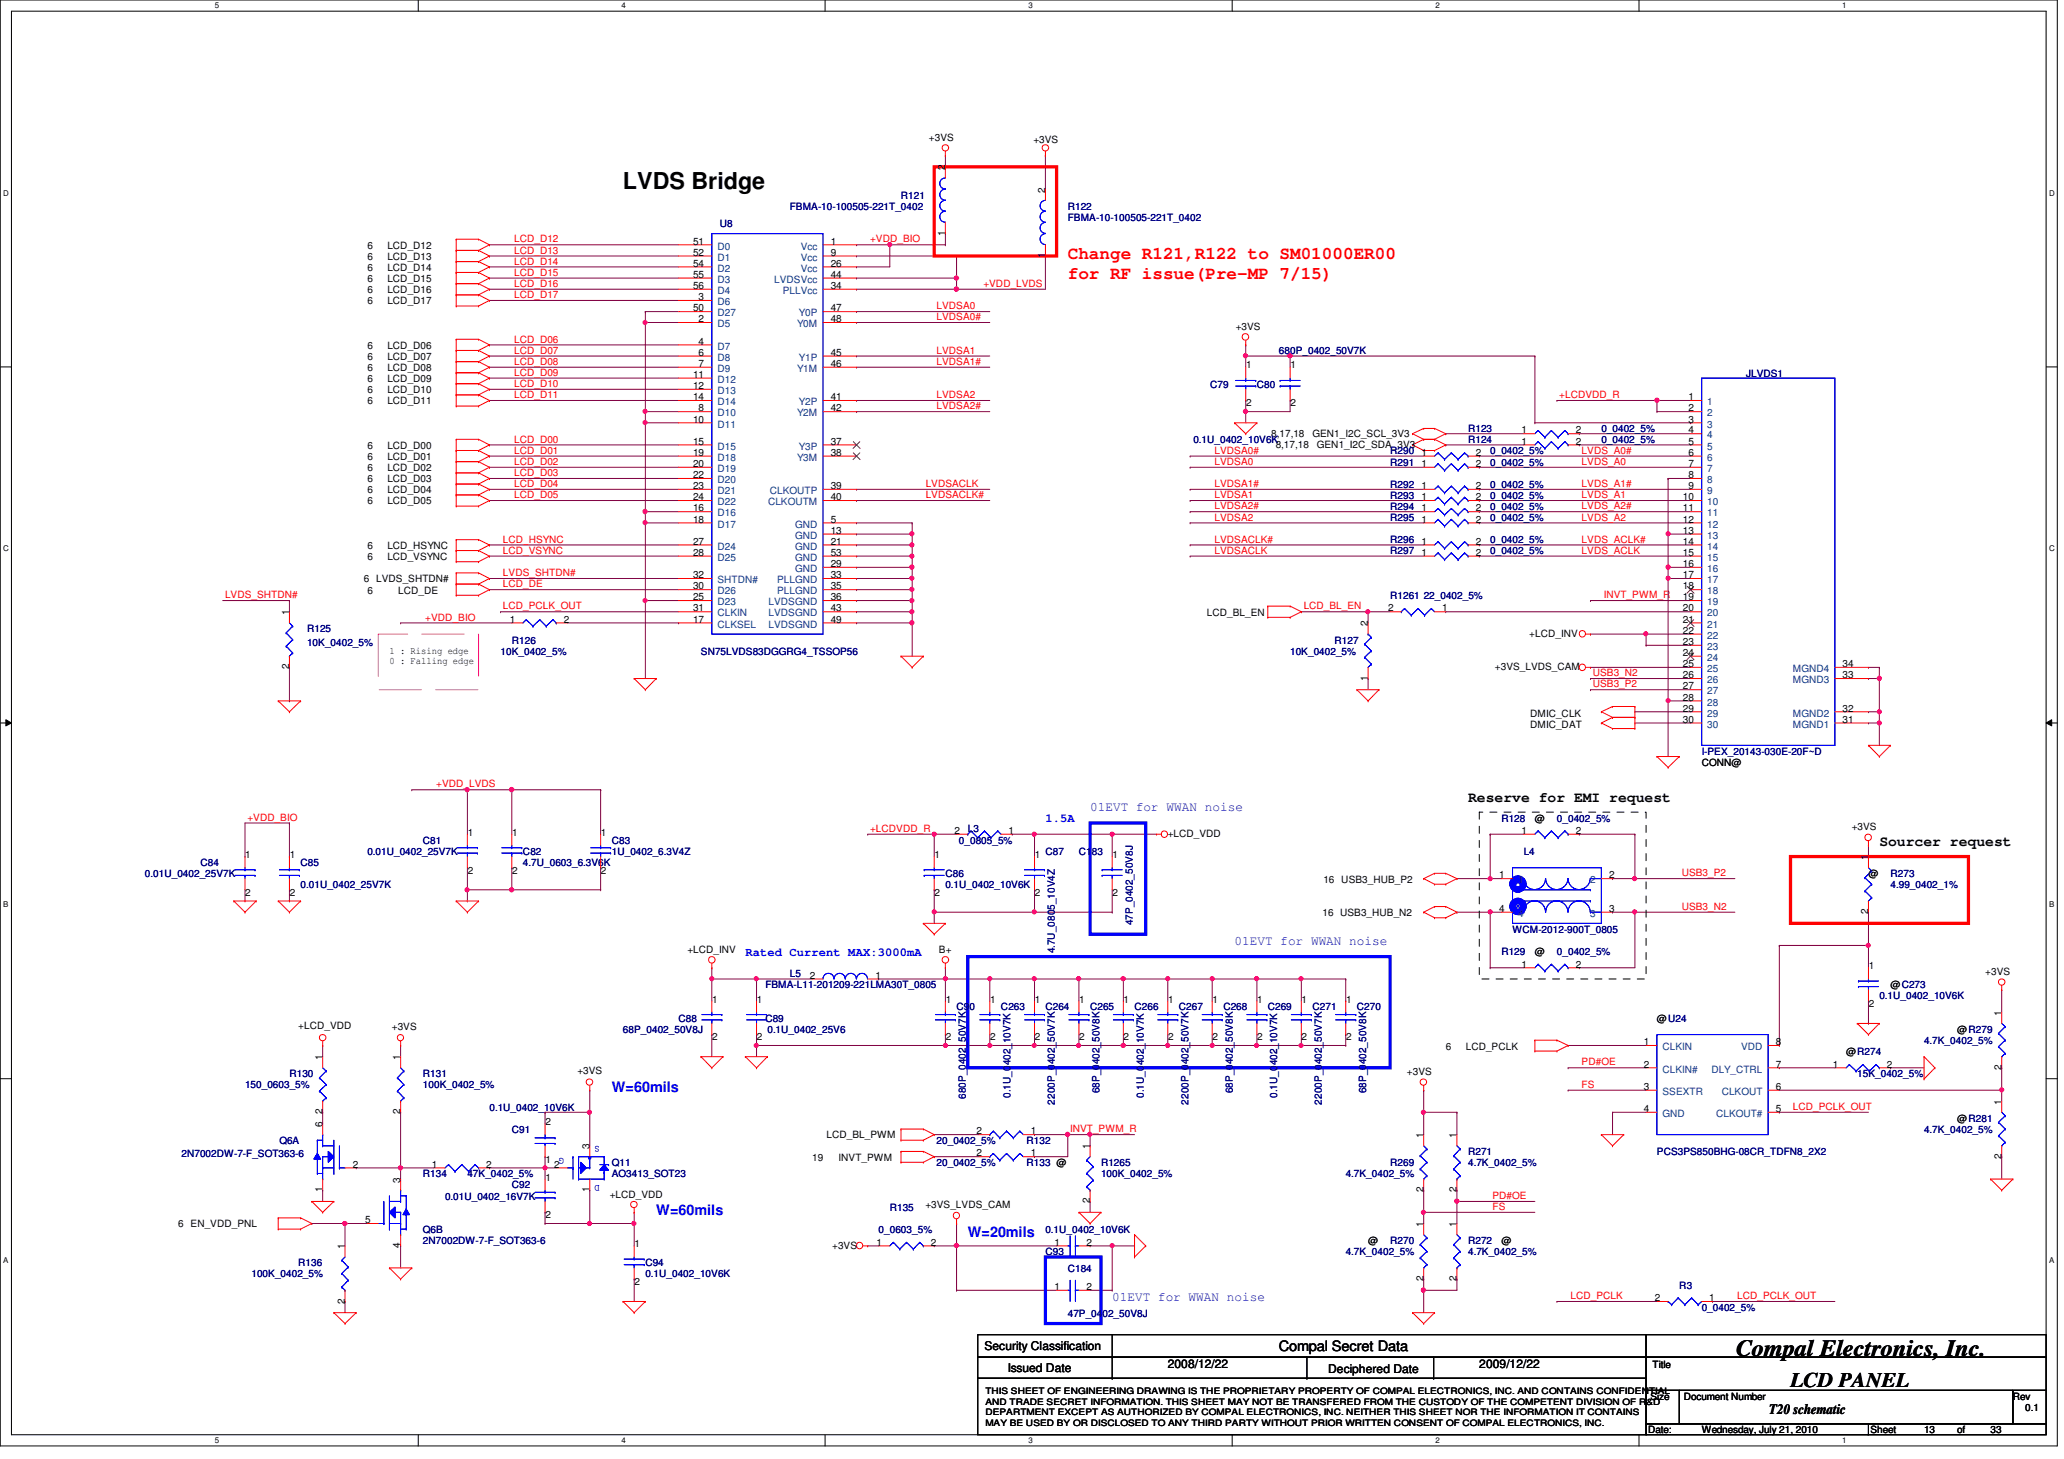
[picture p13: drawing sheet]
<svg xmlns="http://www.w3.org/2000/svg" width="297mm" height="210mm" viewBox="0 0 297 210" stroke-linecap="round" stroke-linejoin="round" font-family="sans-serif">
<defs><g id="words">
<g font-size="3.3">
<text x="89.7" y="27.1">LVDS Bridge</text>
<text x="249.8" y="195.1">Compal Electronics, Inc.</text>
</g>
<text font-size="3" x="257.7" y="199.6">LCD PANEL</text>
<g font-size="2.5" fill="#f00">
<text x="153.7" y="37.3">Change R121,R122 to SM01000ER00</text>
<text x="153.7" y="40.1">for RF issue(Pre-MP 7/15)</text>
</g>
<g font-size="2.1">
<text x="211.3" y="115.3">Reserve for EMI request</text>
<text x="270.5" y="121.7">Sourcer request</text>
<text x="184.1" y="194.4">Compal Secret Data</text>
<text x="254.6" y="203.5">T20 schematic</text>
</g>
<g font-size="2.1" fill="#00f">
<text x="88" y="157.1">W=60mils</text>
<text x="94.4" y="174.8">W=60mils</text>
<text x="139.3" y="177.9">W=20mils</text>
</g>
<g font-size="1.9" fill="#00f">
<text x="156.9" y="116.7">01EVT for WWAN noise</text>
<text x="177.7" y="135.9">01EVT for WWAN noise</text>
<text x="160.1" y="187.1">01EVT for WWAN noise</text>
</g>
<g font-size="1.7" fill="#00f">
<text x="150.4" y="118.3">1.5A</text>
<text x="107.3" y="137.5">Rated Current MAX:3000mA</text>
</g>
<g font-size="1.7">
<text x="141.7" y="194.3">Security Classification</text>
<text x="145" y="197.3">Issued Date</text>
<text x="168.1" y="196.8">2008/12/22</text>
<text x="191.1" y="197.5">Deciphered Date</text>
<text x="212.9" y="196.8">2009/12/22</text>
</g>
<g font-size="1.4">
<text x="133.7" y="20.2">+3VS</text>
<text x="148.7" y="20.6">+3VS</text>
<text x="136" y="24.5" transform="rotate(-90 136 24.5)">2</text>
<text x="150.4" y="27.7" transform="rotate(-90 150.4 27.7)">2</text>
<text x="52.9" y="35.8">6</text>
<text x="55.7" y="35.8">LCD_D12</text>
<text x="99.7" y="35.2">51</text>
<text x="119.5" y="35.2">1</text>
<text x="136" y="33.9" transform="rotate(-90 136 33.9)">1</text>
<text x="52.9" y="37.4">6</text>
<text x="52.9" y="39">6</text>
<text x="52.9" y="40.6">6</text>
<text x="55.7" y="37.4">LCD_D13</text>
<text x="55.7" y="39">LCD_D14</text>
<text x="55.7" y="40.6">LCD_D15</text>
<text x="99.7" y="36.8">52</text>
<text x="99.7" y="38.4">54</text>
<text x="99.7" y="40">55</text>
<text x="99.7" y="41.6">56</text>
<text x="119.5" y="36.8">9</text>
<text x="119.5" y="38.4">26</text>
<text x="119.5" y="40">44</text>
<text x="119.5" y="41.6">34</text>
<text x="150.4" y="37.1" transform="rotate(-90 150.4 37.1)">1</text>
<text x="52.9" y="42.2">6</text>
<text x="52.9" y="43.8">6</text>
<text x="55.7" y="42.2">LCD_D16</text>
<text x="55.7" y="43.8">LCD_D17</text>
<text x="99.7" y="44.8">50</text>
<text x="100.5" y="43.2">3</text>
<text x="100.5" y="46.4">2</text>
<text x="119.5" y="46.4">48</text>
<text x="119.5" y="44.8">47</text>
<text x="177.8" y="47.5">+3VS</text>
<text x="52.9" y="50.2">6</text>
<text x="52.9" y="51.8">6</text>
<text x="52.9" y="53.4">6</text>
<text x="55.7" y="50.2">LCD_D06</text>
<text x="55.7" y="51.8">LCD_D07</text>
<text x="55.7" y="53.4">LCD_D08</text>
<text x="100.5" y="49.6">4</text>
<text x="100.5" y="51.2">6</text>
<text x="100.5" y="52.8">7</text>
<text x="119.5" y="51.2">45</text>
<text x="119.5" y="52.8">46</text>
<text x="179.3" y="53">1</text>
<text x="185.7" y="53">1</text>
<text x="52.9" y="55">6</text>
<text x="52.9" y="56.6">6</text>
<text x="52.9" y="58.2">6</text>
<text x="55.7" y="55">LCD_D09</text>
<text x="55.7" y="56.6">LCD_D10</text>
<text x="55.7" y="58.2">LCD_D11</text>
<text x="99.7" y="54.4">11</text>
<text x="99.7" y="56">12</text>
<text x="99.7" y="57.6">14</text>
<text x="100.5" y="59.2">8</text>
<text x="119.5" y="57.6">41</text>
<text x="119.5" y="59.2">42</text>
<text x="179.3" y="58.5">2</text>
<text x="185.7" y="58.5">2</text>
<text x="243" y="59.2">2</text>
<text x="243" y="57.6">1</text>
<text x="52.9" y="64.6">6</text>
<text x="55.7" y="64.6">LCD_D00</text>
<text x="99.7" y="60.8">10</text>
<text x="99.7" y="64">15</text>
<text x="99.7" y="65.6">19</text>
<text x="119.5" y="64">37</text>
<text x="119.5" y="65.6">38</text>
<text x="183" y="62.8">8,17,18</text>
<text x="183.6" y="64.4">8,17,18</text>
<text x="188.9" y="62.8">GEN1_I2C_SCL_3V3</text>
<text x="189.5" y="64.4">GEN1_I2C_SDA_3V3</text>
<text x="204.6" y="65.6">1</text>
<text x="212.4" y="65.6">2</text>
<text x="219" y="62.4">1</text>
<text x="219" y="64">1</text>
<text x="226.8" y="62.4">2</text>
<text x="226.8" y="64">2</text>
<text x="243" y="62.4">4</text>
<text x="243" y="64">5</text>
<text x="243" y="65.6">6</text>
<text x="243" y="60.8">3</text>
<text x="52.9" y="66.2">6</text>
<text x="52.9" y="67.8">6</text>
<text x="52.9" y="69.4">6</text>
<text x="52.9" y="71">6</text>
<text x="55.7" y="66.2">LCD_D01</text>
<text x="55.7" y="67.8">LCD_D02</text>
<text x="55.7" y="69.4">LCD_D03</text>
<text x="55.7" y="71">LCD_D04</text>
<text x="99.7" y="67.2">20</text>
<text x="99.7" y="68.8">22</text>
<text x="99.7" y="70.4">23</text>
<text x="99.7" y="72">24</text>
<text x="119.5" y="70.4">39</text>
<text x="119.5" y="72">40</text>
<text x="204.6" y="67.2">1</text>
<text x="204.6" y="72">1</text>
<text x="204.6" y="70.4">1</text>
<text x="212.4" y="67.2">2</text>
<text x="212.4" y="72">2</text>
<text x="212.4" y="70.4">2</text>
<text x="242.2" y="72">10</text>
<text x="243" y="70.4">9</text>
<text x="243" y="67.2">7</text>
<text x="243" y="68.8">8</text>
<text x="52.9" y="72.6">6</text>
<text x="55.7" y="72.6">LCD_D05</text>
<text x="99.7" y="73.6">16</text>
<text x="99.7" y="75.2">18</text>
<text x="119.5" y="75.2">5</text>
<text x="119.5" y="76.8">13</text>
<text x="204.6" y="73.6">1</text>
<text x="204.6" y="75.2">1</text>
<text x="212.4" y="73.6">2</text>
<text x="212.4" y="75.2">2</text>
<text x="242.2" y="76.8">13</text>
<text x="242.2" y="73.6">11</text>
<text x="242.2" y="75.2">12</text>
<text x="52.4" y="83.8">6 LVDS_SHTDN#</text>
<text x="52.9" y="80.6">6</text>
<text x="52.9" y="79">6</text>
<text x="55.7" y="80.6">LCD_VSYNC</text>
<text x="55.7" y="79">LCD_HSYNC</text>
<text x="99.7" y="80">28</text>
<text x="99.7" y="78.4">27</text>
<text x="99.7" y="83.2">32</text>
<text x="119.5" y="78.4">21</text>
<text x="119.5" y="80">53</text>
<text x="119.5" y="81.6">29</text>
<text x="119.5" y="83.2">33</text>
<text x="204.6" y="78.4">1</text>
<text x="204.6" y="80">1</text>
<text x="212.4" y="78.4">2</text>
<text x="212.4" y="80">2</text>
<text x="242.2" y="81.6">16</text>
<text x="242.2" y="80">15</text>
<text x="242.2" y="83.2">17</text>
<text x="242.2" y="78.4">14</text>
<text x="41.6" y="88.5" transform="rotate(-90 41.6 88.5)">1</text>
<text x="52.9" y="85.4">6</text>
<text x="57.3" y="85.4">LCD_DE</text>
<text x="73.4" y="89.6">1</text>
<text x="81.1" y="89.6">2</text>
<text x="99.7" y="84.8">30</text>
<text x="99.7" y="86.4">25</text>
<text x="99.7" y="88">31</text>
<text x="99.7" y="89.6">17</text>
<text x="119.5" y="84.8">35</text>
<text x="119.5" y="86.4">36</text>
<text x="119.5" y="88">43</text>
<text x="119.5" y="89.6">49</text>
<text x="173.7" y="88.6">LCD_BL_EN</text>
<text x="199.8" y="88">2</text>
<text x="207.6" y="88">1</text>
<text x="242.2" y="89.6">21</text>
<text x="242.2" y="86.4">19</text>
<text x="242.2" y="88">20</text>
<text x="242.2" y="84.8">18</text>
<text x="56" y="94">1 : Rising edge</text>
<text x="56" y="95.6">0 : Falling edge</text>
<text x="196.8" y="90.1" transform="rotate(-90 196.8 90.1)">2</text>
<text x="220.1" y="91.6">+LCD_INV</text>
<text x="242.2" y="96">25</text>
<text x="242.2" y="92.8">23</text>
<text x="242.2" y="94.4">24</text>
<text x="242.2" y="91.2">22</text>
<text x="265.2" y="96">34</text>
<text x="41.6" y="96.3" transform="rotate(-90 41.6 96.3)">2</text>
<text x="196.8" y="97.9" transform="rotate(-90 196.8 97.9)">1</text>
<text x="215.1" y="96.4">+3VS_LVDS_CAM</text>
<text x="242.2" y="99.2">27</text>
<text x="242.2" y="100.8">28</text>
<text x="242.2" y="97.6">26</text>
<text x="265.2" y="97.6">33</text>
<text x="220.2" y="103.1">DMIC_CLK</text>
<text x="220.2" y="104.7">DMIC_DAT</text>
<text x="242.2" y="102.4">29</text>
<text x="242.2" y="104">30</text>
<text x="265.2" y="104">31</text>
<text x="265.2" y="102.4">32</text>
<text x="244.9" y="110.2">CONN@</text>
<text x="137.4" y="120">2</text>
<text x="145.2" y="120">1</text>
<text x="219" y="120">1</text>
<text x="220.9" y="118.2">@</text>
<text x="226.8" y="120">2</text>
<text x="266.5" y="119.5">+3VS</text>
<text x="35.3" y="123.4">1</text>
<text x="41.7" y="123.4">1</text>
<text x="67.3" y="120.2">1</text>
<text x="67.3" y="125.7">2</text>
<text x="73.7" y="120.2">1</text>
<text x="73.7" y="125.7">2</text>
<text x="86.5" y="120.2">1</text>
<text x="86.5" y="125.7">2</text>
<text x="134.5" y="123.4">1</text>
<text x="148.9" y="123.4">1</text>
<text x="160.1" y="123.4">1</text>
<text x="168.1" y="120.4">+LCD_VDD</text>
<text x="268.9" y="123.7" transform="rotate(-90 268.9 123.7)">1</text>
<text x="35.3" y="128.9">2</text>
<text x="41.7" y="128.9">2</text>
<text x="134.5" y="128.9">2</text>
<text x="148.9" y="128.9">2</text>
<text x="160.1" y="128.9">2</text>
<text x="190.3" y="131.8">16 USB3_HUB_N2</text>
<text x="190.5" y="127">16 USB3_HUB_P2</text>
<text x="215.8" y="126.4">1</text>
<text x="215.8" y="131.2">4</text>
<text x="231.6" y="126.4">2</text>
<text x="231.6" y="131.2">3</text>
<text x="268.9" y="131.5" transform="rotate(-90 268.9 131.5)">2</text>
<text x="268.9" y="126.2">@</text>
<text x="98.9" y="137.1">+LCD_INV</text>
<text x="135.1" y="137.1">B+</text>
<text x="220.9" y="137.4">@</text>
<text x="116.5" y="140.8">2</text>
<text x="126" y="140.8">1</text>
<text x="219" y="139.2">1</text>
<text x="226.8" y="139.2">2</text>
<text x="268.9" y="139.4">1</text>
<text x="272.1" y="142.2">@C273</text>
<text x="285.7" y="140.3">+3VS</text>
<text x="42.9" y="148.1">+LCD_VDD</text>
<text x="56.4" y="148.3">+3VS</text>
<text x="102.5" y="144.2">1</text>
<text x="102.5" y="149.7">2</text>
<text x="108.9" y="144.2">1</text>
<text x="108.9" y="149.7">2</text>
<text x="136.1" y="144.2">1</text>
<text x="136.1" y="149.7">2</text>
<text x="142.5" y="144.2">1</text>
<text x="142.5" y="149.7">2</text>
<text x="148.9" y="144.2">1</text>
<text x="148.9" y="149.7">2</text>
<text x="155.3" y="144.2">1</text>
<text x="155.3" y="149.7">2</text>
<text x="161.7" y="144.2">1</text>
<text x="161.7" y="149.7">2</text>
<text x="168.1" y="144.2">1</text>
<text x="168.1" y="149.7">2</text>
<text x="174.5" y="144.2">1</text>
<text x="174.5" y="149.7">2</text>
<text x="180.9" y="144.2">1</text>
<text x="180.9" y="149.7">2</text>
<text x="187.3" y="144.2">1</text>
<text x="187.3" y="149.7">2</text>
<text x="193.7" y="144.2">1</text>
<text x="193.7" y="149.7">2</text>
<text x="238.5" y="147">@U24</text>
<text x="268.9" y="144.9">2</text>
<text x="281.7" y="148.6">@R279</text>
<text x="288" y="146.1" transform="rotate(-90 288 146.1)">1</text>
<text x="46.4" y="152.5" transform="rotate(-90 46.4 152.5)">1</text>
<text x="57.6" y="152.5" transform="rotate(-90 57.6 152.5)">1</text>
<text x="83.1" y="154.5">+3VS</text>
<text x="202.5" y="154.6">+3VS</text>
<text x="208.1" y="151">6</text>
<text x="210.9" y="151">LCD_PCLK</text>
<text x="236.6" y="153.6">2</text>
<text x="236.6" y="150.4">1</text>
<text x="255.6" y="153.6">7</text>
<text x="255.6" y="150.4">8</text>
<text x="263.8" y="153.6">1</text>
<text x="265.7" y="151.8">@R274</text>
<text x="271.6" y="153.6">2</text>
<text x="288" y="153.9" transform="rotate(-90 288 153.9)">2</text>
<text x="46.4" y="160.3" transform="rotate(-90 46.4 160.3)">2</text>
<text x="57.6" y="160.3" transform="rotate(-90 57.6 160.3)">2</text>
<text x="78.5" y="161.8">2</text>
<text x="236.6" y="160">4</text>
<text x="236.6" y="156.8">3</text>
<text x="255.6" y="156.8">6</text>
<text x="255.6" y="160">5</text>
<text x="281.7" y="161.4">@R281</text>
<text x="288" y="158.9" transform="rotate(-90 288 158.9)">1</text>
<text x="46.4" y="162.1" transform="rotate(-90 46.4 162.1)">6</text>
<text x="50.8" y="168">2</text>
<text x="62.1" y="168">1</text>
<text x="70" y="168">2</text>
<text x="78.5" y="167.3">1</text>
<text x="79.8" y="168">2</text>
<text x="84.8" y="165.3" transform="rotate(-90 84.8 165.3)">3</text>
<text x="116.9" y="167">19</text>
<text x="119" y="163.8">LCD_BL_PWM</text>
<text x="120.7" y="167">INVT_PWM</text>
<text x="140.5" y="163.2">2</text>
<text x="140.5" y="166.4">2</text>
<text x="148.4" y="163.2">1</text>
<text x="148.4" y="166.4">1</text>
<text x="156.8" y="165.3" transform="rotate(-90 156.8 165.3)">1</text>
<text x="204.8" y="163.7" transform="rotate(-90 204.8 163.7)">1</text>
<text x="209.6" y="163.7" transform="rotate(-90 209.6 163.7)">1</text>
<text x="288" y="166.8" transform="rotate(-90 288 166.8)">2</text>
<text x="46.4" y="171.5" transform="rotate(-90 46.4 171.5)">1</text>
<text x="57.6" y="170.1" transform="rotate(-90 57.6 170.1)">3</text>
<text x="78.5" y="169.8">1</text>
<text x="84.8" y="171.5" transform="rotate(-90 84.8 171.5)">1</text>
<text x="87.8" y="172.4">+LCD_VDD</text>
<text x="133.2" y="173.9">+3VS_LVDS_CAM</text>
<text x="156.8" y="173.1" transform="rotate(-90 156.8 173.1)">2</text>
<text x="204.8" y="171.5" transform="rotate(-90 204.8 171.5)">2</text>
<text x="209.6" y="171.5" transform="rotate(-90 209.6 171.5)">2</text>
<text x="25.7" y="176.6">6 EN_VDD_PNL</text>
<text x="49.6" y="179.7" transform="rotate(-90 49.6 179.7)">1</text>
<text x="52.5" y="176">5</text>
<text x="57.6" y="179.5" transform="rotate(-90 57.6 179.5)">4</text>
<text x="78.5" y="175.3">2</text>
<text x="91.3" y="179.5">1</text>
<text x="119.8" y="179.6">+3VS</text>
<text x="126.1" y="179.2">1</text>
<text x="134" y="179.2">2</text>
<text x="151.8" y="179.2">1</text>
<text x="156.4" y="179.2">2</text>
<text x="196.9" y="179">@</text>
<text x="204.8" y="176.5" transform="rotate(-90 204.8 176.5)">1</text>
<text x="209.6" y="176.5" transform="rotate(-90 209.6 176.5)">1</text>
<text x="216.1" y="179">@</text>
<text x="91.3" y="184.9">2</text>
<text x="151.8" y="185.6">1</text>
<text x="156.4" y="185.6">2</text>
<text x="204.8" y="184.3" transform="rotate(-90 204.8 184.3)">2</text>
<text x="209.6" y="184.3" transform="rotate(-90 209.6 184.3)">2</text>
<text x="49.6" y="187.5" transform="rotate(-90 49.6 187.5)">2</text>
<text x="238.2" y="187.2">2</text>
<text x="246" y="187.2">1</text>
<text x="237.8" y="196.8">Title</text>
<text x="237.5" y="201.4">Size</text>
<text x="242.3" y="201.4">Document Number</text>
<text x="289.7" y="201.4">Rev</text>
<text x="291.5" y="203">0.1</text>
<text x="237.2" y="206.2">Date:</text>
<text x="244.9" y="206.2">Wednesday, July 21, 2010</text>
<text x="269.2" y="206.2">Sheet</text>
<text x="276.9" y="206.2">13</text>
<text x="281.7" y="206.2">of</text>
<text x="286.5" y="206.2">33</text>
</g>
<g font-size="1.4" fill="#000080">
<text x="129.7" y="28.6">R121</text>
<text x="103.6" y="32.7">U8</text>
<text x="113.7" y="30.2">FBMA-10-100505-221T_0402</text>
<text x="153.7" y="30.2">R122</text>
<text x="153.7" y="31.7">FBMA-10-100505-221T_0402</text>
<text x="184.1" y="51">680P_0402_50V7K</text>
<text x="174.2" y="55.8">C79</text>
<text x="180.9" y="55.8">C80</text>
<text x="251.3" y="54.2">JLVDS1</text>
<text x="171.7" y="63.8">0.1U_0402_10V6K</text>
<text x="200.1" y="65.4">R290</text>
<text x="211.3" y="62.2">R123</text>
<text x="211.3" y="63.8">R124</text>
<text x="214.5" y="65.4">0_0402_5%</text>
<text x="230.5" y="62.2">0_0402_5%</text>
<text x="230.5" y="63.8">0_0402_5%</text>
<text x="200.1" y="67">R291</text>
<text x="200.1" y="71.8">R293</text>
<text x="200.1" y="70.2">R292</text>
<text x="214.5" y="67">0_0402_5%</text>
<text x="214.5" y="71.8">0_0402_5%</text>
<text x="214.5" y="70.2">0_0402_5%</text>
<text x="200.1" y="73.4">R294</text>
<text x="200.1" y="75">R295</text>
<text x="214.5" y="73.4">0_0402_5%</text>
<text x="214.5" y="75">0_0402_5%</text>
<text x="200.1" y="78.2">R296</text>
<text x="200.1" y="79.8">R297</text>
<text x="214.5" y="78.2">0_0402_5%</text>
<text x="214.5" y="79.8">0_0402_5%</text>
<text x="200.1" y="86.2">R1261 22_0402_5%</text>
<text x="44.2" y="91">R125</text>
<text x="44.2" y="92.9">10K_0402_5%</text>
<text x="72" y="94.2">10K_0402_5%</text>
<text x="73.7" y="92.6">R126</text>
<text x="100.9" y="94.2">SN75LVDS83DGGRG4_TSSOP56</text>
<text x="185.7" y="94.2">10K_0402_5%</text>
<text x="192.1" y="92.6">R127</text>
<text x="244.9" y="108.6">I-PEX_20143-030E-20F~D</text>
<text x="139.3" y="119.8">L3</text>
<text x="216.1" y="118.2">R128</text>
<text x="224.1" y="118.2">0_0402_5%</text>
<text x="28.9" y="124.6">C84</text>
<text x="43.3" y="124.6">C85</text>
<text x="52.9" y="123">0.01U_0402_25V7K</text>
<text x="60.9" y="121.4">C81</text>
<text x="75.3" y="123">C82</text>
<text x="75.3" y="124.6">4.7U_0603_6.3V6K</text>
<text x="88" y="121.4">C83</text>
<text x="88" y="123">1U_0402_6.3V4Z</text>
<text x="138" y="121.4">0_0805_5%</text>
<text x="150.4" y="123">C87</text>
<text x="155.3" y="123">C183</text>
<text x="219.3" y="123">L4</text>
<text x="20.9" y="126.2">0.01U_0402_25V7K</text>
<text x="43.3" y="127.8">0.01U_0402_25V7K</text>
<text x="136.1" y="126.2">C86</text>
<text x="136.1" y="127.8">0.1U_0402_10V6K</text>
<text x="272.1" y="126.2">R273</text>
<text x="272.1" y="127.8">4.99_0402_1%</text>
<text x="151.8" y="137.2" transform="rotate(-90 151.8 137.2)">4.7U_0805_10V4Z</text>
<text x="163" y="133.1" transform="rotate(-90 163 133.1)">47P_0402_50V8J</text>
<text x="216.1" y="137.4">R129</text>
<text x="217.7" y="134.2">WCM-2012-900T_0805</text>
<text x="224.1" y="137.4">0_0402_5%</text>
<text x="110.1" y="142.2">FBMA-L11-201209-221LMA30T_0805</text>
<text x="113.7" y="140.6">L5</text>
<text x="270.5" y="143.8">0.1U_0402_10V6K</text>
<text x="89.7" y="148.6">68P_0402_50V8J</text>
<text x="97.7" y="147">C88</text>
<text x="110.1" y="147">C89</text>
<text x="110.4" y="148.6">0.1U_0402_25V6</text>
<text x="137.7" y="145.4">C90</text>
<text x="144.1" y="145.4">C263</text>
<text x="150.4" y="145.4">C264</text>
<text x="156.9" y="145.4">C265</text>
<text x="163.3" y="145.4">C266</text>
<text x="169.7" y="145.4">C267</text>
<text x="176.1" y="145.4">C268</text>
<text x="182.5" y="145.4">C269</text>
<text x="188.9" y="145.4">C271</text>
<text x="195.3" y="145.4">C270</text>
<text x="41.7" y="155">R130</text>
<text x="60.9" y="155">R131</text>
<text x="267.3" y="155">15K_0402_5%</text>
<text x="276.9" y="150.2">4.7K_0402_5%</text>
<text x="35.3" y="156.6">150_0603_5%</text>
<text x="60.9" y="156.6">100K_0402_5%</text>
<text x="70.4" y="159.8">0.1U_0402_10V6K</text>
<text x="139" y="158.1" transform="rotate(-90 139 158.1)">680P_0402_50V7K</text>
<text x="145.4" y="157.9" transform="rotate(-90 145.4 157.9)">0.1U_0402_10V7K</text>
<text x="151.8" y="158.9" transform="rotate(-90 151.8 158.9)">2200P_0402_50V7K</text>
<text x="158.2" y="157.3" transform="rotate(-90 158.2 157.3)">68P_0402_50V8K</text>
<text x="164.6" y="157.9" transform="rotate(-90 164.6 157.9)">0.1U_0402_10V7K</text>
<text x="171" y="158.9" transform="rotate(-90 171 158.9)">2200P_0402_50V7K</text>
<text x="177.4" y="157.3" transform="rotate(-90 177.4 157.3)">68P_0402_50V8K</text>
<text x="183.8" y="157.9" transform="rotate(-90 183.8 157.9)">0.1U_0402_10V7K</text>
<text x="190.2" y="158.9" transform="rotate(-90 190.2 158.9)">2200P_0402_50V7K</text>
<text x="196.6" y="157.3" transform="rotate(-90 196.6 157.3)">68P_0402_50V8K</text>
<text x="26.1" y="166.5">2N7002DW-7-F_SOT363-6</text>
<text x="40.2" y="164.6">Q6A</text>
<text x="73.7" y="163">C91</text>
<text x="88" y="167.8">Q11</text>
<text x="134.8" y="164.6">20_0402_5%</text>
<text x="134.8" y="167.8">20_0402_5%</text>
<text x="147.7" y="164.6">R132</text>
<text x="147.7" y="167.8">R133 @</text>
<text x="158.5" y="167.8">R1265</text>
<text x="200.1" y="167.8">R269</text>
<text x="211.3" y="166.2">R271</text>
<text x="211.3" y="167.8">4.7K_0402_5%</text>
<text x="238.5" y="166.2">PCS3PS850BHG-08CR_TDFN8_2X2</text>
<text x="276.9" y="163">4.7K_0402_5%</text>
<text x="60.9" y="169.4">R134</text>
<text x="64" y="172.6">0.01U_0402_16V7K</text>
<text x="67.3" y="169.4">47K_0402_5%</text>
<text x="73.7" y="171">C92</text>
<text x="88" y="169.4">AO3413_SOT23</text>
<text x="158.5" y="169.4">100K_0402_5%</text>
<text x="193.7" y="169.4">4.7K_0402_5%</text>
<text x="60.9" y="177.4">Q6B</text>
<text x="60.9" y="179">2N7002DW-7-F_SOT363-6</text>
<text x="126.4" y="177.4">0_0603_5%</text>
<text x="128.1" y="174.2">R135</text>
<text x="150.4" y="177.4">0.1U_0402_10V6K</text>
<text x="200.1" y="179">R270</text>
<text x="211.3" y="179">R272</text>
<text x="36.2" y="183.8">100K_0402_5%</text>
<text x="42.9" y="182.2">R136</text>
<text x="92.9" y="182.2">C94</text>
<text x="92.9" y="183.8">0.1U_0402_10V6K</text>
<text x="150.4" y="180.6">C93</text>
<text x="153.7" y="183">C184</text>
<text x="193.7" y="180.6">4.7K_0402_5%</text>
<text x="211.3" y="180.6">4.7K_0402_5%</text>
<text x="241.7" y="185.4">R3</text>
<text x="153.7" y="189.5">47P_0402_50V8J</text>
<text x="244.9" y="188.6">0_0402_5%</text>
</g>
<g font-size="1.4" fill="#f00">
<text x="74" y="34.9">LCD_D12</text>
<text x="125.2" y="34.9">+VDD_BIO</text>
<text x="74" y="36.5">LCD_D13</text>
<text x="74" y="38.1">LCD_D14</text>
<text x="74" y="39.7">LCD_D15</text>
<text x="74" y="41.3">LCD_D16</text>
<text x="141.5" y="41.3">+VDD_LVDS</text>
<text x="74" y="42.9">LCD_D17</text>
<text x="134.8" y="46.1">LVDSA0#</text>
<text x="134.8" y="44.5">LVDSA0</text>
<text x="74" y="49.3">LCD_D06</text>
<text x="74" y="52.5">LCD_D08</text>
<text x="74" y="50.9">LCD_D07</text>
<text x="134.8" y="50.9">LVDSA1</text>
<text x="134.8" y="52.5">LVDSA1#</text>
<text x="74" y="54.1">LCD_D09</text>
<text x="74" y="57.3">LCD_D11</text>
<text x="74" y="55.7">LCD_D10</text>
<text x="134.8" y="57.3">LVDSA2</text>
<text x="134.8" y="58.9">LVDSA2#</text>
<text x="224.4" y="57.3">+LCDVDD_R</text>
<text x="74" y="63.7">LCD_D00</text>
<text x="74" y="65.3">LCD_D01</text>
<text x="174.8" y="65.3">LVDSA0#</text>
<text x="227.6" y="65.3">LVDS_A0#</text>
<text x="74" y="68.5">LCD_D03</text>
<text x="74" y="66.9">LCD_D02</text>
<text x="74" y="70.1">LCD_D04</text>
<text x="74" y="71.7">LCD_D05</text>
<text x="133.2" y="71.7">LVDSACLK#</text>
<text x="133.2" y="70.1">LVDSACLK</text>
<text x="174.8" y="71.7">LVDSA1</text>
<text x="174.8" y="70.1">LVDSA1#</text>
<text x="174.8" y="66.9">LVDSA0</text>
<text x="227.6" y="66.9">LVDS_A0</text>
<text x="227.6" y="71.7">LVDS_A1</text>
<text x="227.6" y="70.1">LVDS_A1#</text>
<text x="174.8" y="74.9">LVDSA2</text>
<text x="174.8" y="73.3">LVDSA2#</text>
<text x="227.6" y="74.9">LVDS_A2</text>
<text x="227.6" y="73.3">LVDS_A2#</text>
<text x="72.4" y="82.9">LVDS_SHTDN#</text>
<text x="72.4" y="78.1">LCD_HSYNC</text>
<text x="72.4" y="79.7">LCD_VSYNC</text>
<text x="174.8" y="78.1">LVDSACLK#</text>
<text x="174.8" y="79.7">LVDSACLK</text>
<text x="227.6" y="79.7">LVDS_ACLK</text>
<text x="227.6" y="78.1">LVDS_ACLK#</text>
<text x="32.4" y="86.1">LVDS_SHTDN#</text>
<text x="61.2" y="89.3">+VDD_BIO</text>
<text x="72.4" y="84.5">LCD_DE</text>
<text x="72.4" y="87.7">LCD_PCLK_OUT</text>
<text x="187.6" y="87.7">LCD_BL_EN</text>
<text x="230.8" y="86.1">INVT_PWM_R</text>
<text x="229.2" y="97.3">USB3_N2</text>
<text x="229.2" y="98.9">USB3_P2</text>
<text x="62.8" y="113.3">+VDD_LVDS</text>
<text x="35.6" y="118.1">+VDD_BIO</text>
<text x="125.2" y="119.7">+LCDVDD_R</text>
<text x="242" y="126.1">USB3_P2</text>
<text x="242" y="130.9">USB3_N2</text>
<text x="227.6" y="153.3">PD#OE</text>
<text x="227.6" y="156.5">FS</text>
<text x="258" y="159.7">LCD_PCLK_OUT</text>
<text x="154" y="162.9">INVT_PWM_R</text>
<text x="214.8" y="172.5">PD#OE</text>
<text x="214.8" y="174.1">FS</text>
<text x="226" y="186.9">LCD_PCLK</text>
<text x="250" y="186.9">LCD_PCLK_OUT</text>
</g>
<g font-size="1.4" fill="#004080">
<text x="103.2" y="35.9">D0</text>
<text x="115.2" y="35.9">Vcc</text>
<text x="103.2" y="37.5">D1</text>
<text x="103.2" y="39.1">D2</text>
<text x="103.2" y="40.7">D3</text>
<text x="111.4" y="40.7">LVDSVcc</text>
<text x="115.2" y="37.5">Vcc</text>
<text x="115.2" y="39.1">Vcc</text>
<text x="103.2" y="42.3">D4</text>
<text x="103.2" y="43.9">D6</text>
<text x="103.2" y="45.5">D27</text>
<text x="103.2" y="47.1">D5</text>
<text x="112.6" y="42.3">PLLVcc</text>
<text x="114.7" y="47.1">Y0M</text>
<text x="115" y="45.5">Y0P</text>
<text x="103.2" y="50.3">D7</text>
<text x="103.2" y="51.9">D8</text>
<text x="103.2" y="53.5">D9</text>
<text x="114.7" y="53.5">Y1M</text>
<text x="115" y="51.9">Y1P</text>
<text x="103.2" y="55.1">D12</text>
<text x="103.2" y="56.7">D13</text>
<text x="103.2" y="58.3">D14</text>
<text x="103.2" y="59.9">D10</text>
<text x="114.7" y="59.9">Y2M</text>
<text x="115" y="58.3">Y2P</text>
<text x="245.7" y="59.9">2</text>
<text x="245.7" y="58.3">1</text>
<text x="103.2" y="61.5">D11</text>
<text x="103.2" y="64.7">D15</text>
<text x="115" y="64.7">Y3P</text>
<text x="245.7" y="63.1">4</text>
<text x="245.7" y="64.7">5</text>
<text x="245.7" y="61.5">3</text>
<text x="103.2" y="66.3">D18</text>
<text x="103.2" y="67.9">D19</text>
<text x="103.2" y="69.5">D20</text>
<text x="103.2" y="71.1">D21</text>
<text x="110.8" y="71.1">CLKOUTP</text>
<text x="114.7" y="66.3">Y3M</text>
<text x="245.7" y="71.1">9</text>
<text x="245.7" y="67.9">7</text>
<text x="245.7" y="69.5">8</text>
<text x="245.7" y="66.3">6</text>
<text x="103.2" y="72.7">D22</text>
<text x="103.2" y="74.3">D16</text>
<text x="103.2" y="75.9">D17</text>
<text x="110.5" y="72.7">CLKOUTM</text>
<text x="114.4" y="75.9">GND</text>
<text x="114.4" y="77.5">GND</text>
<text x="245.7" y="77.5">13</text>
<text x="245.7" y="74.3">11</text>
<text x="245.7" y="75.9">12</text>
<text x="245.7" y="72.7">10</text>
<text x="103.2" y="80.7">D25</text>
<text x="103.2" y="79.1">D24</text>
<text x="103.2" y="83.9">SHTDN#</text>
<text x="111.8" y="83.9">PLLGND</text>
<text x="114.4" y="79.1">GND</text>
<text x="114.4" y="80.7">GND</text>
<text x="114.4" y="82.3">GND</text>
<text x="245.7" y="82.3">16</text>
<text x="245.7" y="80.7">15</text>
<text x="245.7" y="83.9">17</text>
<text x="245.7" y="79.1">14</text>
<text x="103.2" y="85.5">D26</text>
<text x="103.2" y="87.1">D23</text>
<text x="103.2" y="88.7">CLKIN</text>
<text x="110.6" y="87.1">LVDSGND</text>
<text x="110.6" y="88.7">LVDSGND</text>
<text x="111.8" y="85.5">PLLGND</text>
<text x="245.7" y="87.1">19</text>
<text x="245.7" y="88.7">20</text>
<text x="245.7" y="85.5">18</text>
<text x="103.2" y="90.3">CLKSEL</text>
<text x="110.6" y="90.3">LVDSGND</text>
<text x="245.7" y="93.5">23</text>
<text x="245.7" y="90.3">21</text>
<text x="245.7" y="95.1">24</text>
<text x="245.7" y="91.9">22</text>
<text x="245.7" y="99.9">27</text>
<text x="245.7" y="96.7">25</text>
<text x="245.7" y="101.5">28</text>
<text x="245.7" y="98.3">26</text>
<text x="258" y="98.3">MGND3</text>
<text x="258" y="96.7">MGND4</text>
<text x="245.7" y="103.1">29</text>
<text x="245.7" y="104.7">30</text>
<text x="258" y="104.7">MGND1</text>
<text x="258" y="103.1">MGND2</text>
<text x="218.5" y="127.1">1</text>
<text x="218.5" y="131.9">4</text>
<text x="228.9" y="127.1">2</text>
<text x="228.9" y="131.9">3</text>
<text x="239.3" y="154.3">CLKIN#</text>
<text x="239.3" y="151.1">CLKIN</text>
<text x="246.3" y="154.3">DLY_CTRL</text>
<text x="250.6" y="151.1">VDD</text>
<text x="239.3" y="160.7">GND</text>
<text x="239.3" y="157.5">SSEXTR</text>
<text x="247" y="160.7">CLKOUT#</text>
<text x="247.8" y="157.5">CLKOUT</text>
</g>
<g font-size="1.4" fill="#00f">
<text x="81.2" y="166.7" transform="rotate(180 81.2 166.7)">G</text>
<text x="86.3" y="164.9" transform="rotate(180 86.3 164.9)">S</text>
<text x="86.3" y="170.5" transform="rotate(180 86.3 170.5)">D</text>
</g>
<g font-size="1.3">
<text x="141.8" y="200.6">THIS SHEET OF ENGINEERING DRAWING IS THE PROPRIETARY PROPERTY OF COMPAL ELECTRONICS, INC. AND CONTAINS CONFIDENTIAL</text>
<text x="141.8" y="202.1">AND TRADE SECRET INFORMATION. THIS SHEET MAY NOT BE TRANSFERED FROM THE CUSTODY OF THE COMPETENT DIVISION OF R&amp;D</text>
<text x="141.8" y="203.6">DEPARTMENT EXCEPT AS AUTHORIZED BY COMPAL ELECTRONICS, INC. NEITHER THIS SHEET NOR THE INFORMATION IT CONTAINS</text>
<text x="141.8" y="205.1">MAY BE USED BY OR DISCLOSED TO ANY THIRD PARTY WITHOUT PRIOR WRITTEN CONSENT OF COMPAL ELECTRONICS, INC.</text>
</g>
<g font-size="1.1">
<text x="30.9" y="1.1">5</text>
<text x="89.4" y="1.1">4</text>
<text x="148" y="1.1">3</text>
<text x="206.6" y="1.1">2</text>
<text x="265.1" y="1.1">1</text>
<text x=".5" y="28.2">D</text>
<text x="294.9" y="28.2">D</text>
<text x=".5" y="79.3">C</text>
<text x="294.9" y="79.3">C</text>
<text x=".5" y="130.6">B</text>
<text x="294.9" y="130.6">B</text>
<text x=".5" y="181.7">A</text>
<text x="294.9" y="181.7">A</text>
<text x="30.9" y="207.6">5</text>
<text x="89.4" y="207.6">4</text>
<text x="148" y="207.6">3</text>
<text x="206.6" y="207.6">2</text>
<text x="265.1" y="207.6">1</text>
</g>
</g></defs>
<path d="M0 0h296.1v208h-296.1zM1.6 1.6h292.9v204.8h-292.9z" fill="none" stroke="#000" stroke-width=".14"/>
<g fill="#fff">
<path d="M30.9 .2h.6v1.2h-.6z"/>
<path d="M30.9 206.6h.6v1.2h-.6z"/>
</g>
<path d="M60.2 0v1.6M60.2 206.4v1.6" fill="none" stroke="#000" stroke-width=".14"/>
<g fill="#fff">
<path d="M89.4 .2h.6v1.2h-.6z"/>
<path d="M89.4 206.6h.6v1.2h-.6z"/>
</g>
<path d="M118.7 0v1.6M118.7 206.4v1.6" fill="none" stroke="#000" stroke-width=".14"/>
<g fill="#fff">
<path d="M148 .2h.6v1.2h-.6z"/>
<path d="M148 206.6h.6v1.2h-.6z"/>
</g>
<path d="M177.3 0v1.6M177.3 206.4v1.6" fill="none" stroke="#000" stroke-width=".14"/>
<g fill="#fff">
<path d="M206.6 .2h.6v1.2h-.6z"/>
<path d="M206.6 206.6h.6v1.2h-.6z"/>
</g>
<path d="M235.9 0v1.6M235.9 206.4v1.6" fill="none" stroke="#000" stroke-width=".14"/>
<g fill="#fff">
<path d="M265.1 .2h.6v1.2h-.6z"/>
<path d="M265.1 206.6h.6v1.2h-.6z"/>
<path d="M.5 27.2h.7v1.2h-.7z"/>
<path d="M294.9 27.2h.8v1.2h-.8z"/>
<path d="M.5 78.4h.7v1.1h-.7z"/>
<path d="M294.9 78.4h.8v1.1h-.8z"/>
</g>
<path d="M0 52.8h1.6M294.5 52.8h1.6" fill="none" stroke="#000" stroke-width=".14"/>
<g fill="#fff">
<path d="M.5 129.6h.7v1.2h-.7z"/>
<path d="M294.9 129.6h.7v1.2h-.7z"/>
</g>
<path d="M0 104h1.6M.8 103.5l.8 .5-.8 .4zM294.5 104l.8-.5v.9zM294.5 104h1.6" fill="none" stroke="#000" stroke-width=".14"/>
<path d="M.8 103.5l.8 .5-.8 .4zM294.5 104l.8-.5v.9z" fill="#000"/>
<g fill="#fff">
<path d="M.5 180.8h.7v1.1h-.7z"/>
<path d="M294.9 180.8h.7v1.1h-.7z"/>
</g>
<path d="M0 155.2h1.6M294.5 155.2h1.6" fill="none" stroke="#000" stroke-width=".14"/>
<g fill="none" stroke="#800040" stroke-width=".14">
<path d="M70.4 35.2h.1M70.4 36.8h.1M70.4 38.4h.1M70.4 35.2h27.3M70.4 36.8h27.3M70.4 38.4h27.3M123.3 35.2h.1M123.3 38.4h.1M123.3 36.8h.1M123.3 35.2h4.8M123.3 36.8h14.4M128.1 35.2h.1"/>
<path d="M128.1 35.2v3.2h-4.8M70.4 40h.1M70.4 41.6h.1M70.4 49.6h.1M70.4 43.2h.1M70.4 52.8h.1M70.4 51.2h.1M70.4 54.4h.1M70.4 57.6h.1M70.4 56h.1M70.4 40h27.3M70.4 41.6h27.3"/>
<path d="M70.4 49.6h27.3M70.4 43.2h27.3M70.4 52.8h27.3M70.4 51.2h27.3M70.4 54.4h27.3M70.4 57.6h27.3M70.4 56h27.3M123.3 40h.1M123.3 40h14.4M70.4 64h.1M70.4 65.6h.1M70.4 68.8h.1"/>
<path d="M70.4 67.2h.1M70.4 70.4h.1M70.4 72h.1M70.4 64h27.3M70.4 65.6h27.3M70.4 68.8h27.3M70.4 67.2h27.3M70.4 70.4h27.3M70.4 72h27.3M123.3 72h.1M123.3 70.4h.1M123.3 78.4h.1"/>
<path d="M123.3 70.4h19.1M123.3 72h19.1M123.3 78.4h8M57.7 89.6h.1M57.7 89.6h16M70.4 84.8h.1M70.4 83.2h.1M70.4 84.8h27.3M70.4 83.2h27.3M81.7 89.6h16M97.7 89.6h.1"/>
</g>
<circle cx="131.2" cy="78.4" r=".3" fill="#f0f"/>
<circle cx="131.2" cy="78.4" r=".3" fill="none" stroke="#f0f" stroke-width=".14"/>
<path d="M123.3 76.8h.1M123.3 76.8h8" fill="none" stroke="#800040" stroke-width=".14"/>
<circle cx="131.2" cy="76.8" r=".3" fill="#f0f"/>
<circle cx="131.2" cy="76.8" r=".3" fill="none" stroke="#f0f" stroke-width=".14"/>
<path d="M123.3 75.2h.1M123.3 75.2h8M131.3 76.8h.1M131.3 76.8v1.6M123.3 81.6h.1M123.3 81.6h8M131.3 81.6h.1M131.3 81.6v1.6" fill="none" stroke="#800040" stroke-width=".14"/>
<circle cx="131.2" cy="81.6" r=".31" fill="#f0f"/>
<circle cx="131.2" cy="81.6" r=".31" fill="none" stroke="#f0f" stroke-width=".14"/>
<path d="M123.3 80h.1M123.3 80h8" fill="none" stroke="#800040" stroke-width=".14"/>
<circle cx="131.2" cy="80" r=".3" fill="#f0f"/>
<circle cx="131.2" cy="80" r=".3" fill="none" stroke="#f0f" stroke-width=".14"/>
<path d="M123.3 83.2h.1M123.3 86.4h.1M123.3 83.2h8M123.3 86.4h8" fill="none" stroke="#800040" stroke-width=".14"/>
<circle cx="131.2" cy="86.4" r=".3" fill="#f0f"/>
<circle cx="131.2" cy="86.4" r=".3" fill="none" stroke="#f0f" stroke-width=".14"/>
<path d="M123.3 84.8h.1M123.3 88h.1M123.3 84.8h8M123.3 88h8" fill="none" stroke="#800040" stroke-width=".14"/>
<circle cx="131.2" cy="88" r=".3" fill="#f0f"/>
<circle cx="131.2" cy="88" r=".3" fill="none" stroke="#f0f" stroke-width=".14"/>
<path d="M92.9 44.8h.1M92.9 44.8h4.8M123.3 89.6h.1M123.3 89.6h8" fill="none" stroke="#800040" stroke-width=".14"/>
<circle cx="131.2" cy="89.6" r=".31" fill="#f0f"/>
<circle cx="131.2" cy="89.6" r=".31" fill="none" stroke="#f0f" stroke-width=".14"/>
<path d="M92.9 46.4h.1M92.9 46.4v12.8M131.3 89.6h.1M131.3 89.6v4.8" fill="none" stroke="#800040" stroke-width=".14"/>
<circle cx="92.8" cy="46.4" r=".3" fill="#f0f"/>
<circle cx="92.8" cy="46.4" r=".3" fill="none" stroke="#f0f" stroke-width=".14"/>
<path d="M92.9 44.8h.1M92.9 59.2h.1M92.9 46.4h.1M92.9 44.8v1.6M92.9 59.2h4.8M92.9 46.4h4.8M92.9 60.8h.1M92.9 60.8v12.8M92.9 60.8h4.8" fill="none" stroke="#800040" stroke-width=".14"/>
<circle cx="92.8" cy="60.8" r=".3" fill="#f0f"/>
<circle cx="92.8" cy="60.8" r=".3" fill="none" stroke="#f0f" stroke-width=".14"/>
<path d="M92.9 59.2h.1M92.9 59.2v1.6" fill="none" stroke="#800040" stroke-width=".14"/>
<circle cx="92.8" cy="59.2" r=".3" fill="#f0f"/>
<circle cx="92.8" cy="59.2" r=".3" fill="none" stroke="#f0f" stroke-width=".14"/>
<path d="M92.9 73.6h.1M92.9 73.6v1.6" fill="none" stroke="#800040" stroke-width=".14"/>
<circle cx="92.8" cy="73.6" r=".31" fill="#f0f"/>
<circle cx="92.8" cy="73.6" r=".31" fill="none" stroke="#f0f" stroke-width=".14"/>
<path d="M92.9 75.2h.1M92.9 73.6h.1M92.9 75.2h4.8M92.9 73.6h4.8M32 86.4h9.7M41.7 86.4h.1M41.7 96v4.8M92.9 86.4h.1M92.9 86.4h4.8M92.9 86.4v11.2M41.7 100.8h.1" fill="none" stroke="#800040" stroke-width=".14"/>
<circle cx="92.8" cy="86.4" r=".3" fill="#f0f"/>
<circle cx="92.8" cy="86.4" r=".3" fill="none" stroke="#f0f" stroke-width=".14"/>
<g fill="none" stroke="#800040" stroke-width=".14">
<path d="M123.3 57.6h.1M123.3 51.2h.1M123.3 59.2h.1M123.3 52.8h.1M123.3 46.4h.1M123.3 44.8h.1M123.3 57.6h19.1M123.3 51.2h19.1M123.3 59.2h19.1M123.3 52.8h19.1M123.3 46.4h19.1M123.3 44.8h19.1"/>
<path d="M70.4 78.4h.1M70.4 78.4h27.3M92.9 75.2h.1M92.9 75.2v11.2M41.7 88h.1M41.7 86.4v1.6"/>
</g>
<circle cx="92.8" cy="75.2" r=".3" fill="#f0f"/>
<circle cx="92.8" cy="75.2" r=".3" fill="none" stroke="#f0f" stroke-width=".14"/>
<path d="M131.3 84.8h.1M131.3 84.8v1.6" fill="none" stroke="#800040" stroke-width=".14"/>
<circle cx="131.2" cy="84.8" r=".3" fill="#f0f"/>
<circle cx="131.2" cy="84.8" r=".3" fill="none" stroke="#f0f" stroke-width=".14"/>
<path d="M131.3 78.4h.1M131.3 75.2h.1M131.3 75.2v1.6M131.3 78.4v3.2M131.3 80h.1M131.3 88h.1M131.3 83.2h.1M131.3 83.2v1.6M131.3 88v1.6" fill="none" stroke="#800040" stroke-width=".14"/>
<circle cx="131.2" cy="83.2" r=".3" fill="#f0f"/>
<circle cx="131.2" cy="83.2" r=".3" fill="none" stroke="#f0f" stroke-width=".14"/>
<g fill="none" stroke="#800040" stroke-width=".14">
<path d="M150.4 22.4h.1M150.4 36.8h.1M150.4 22.4v4.8M150.4 36.8v4.8h-12.7M137.7 41.6h.1M70.4 80h.1M70.4 80h27.3M131.3 86.4h.1M131.3 86.4v1.6M41.7 118.4h.1M41.7 118.4v4.8M41.7 118.4h-6.4v4.8"/>
<path d="M67.3 113.6h.1M67.3 113.6h6.4M35.3 129.6h.1M35.3 123.2h.1M35.3 128v1.6M41.7 129.6h.1M41.7 123.2h.1M41.7 128v1.6"/>
</g>
<circle cx="137.6" cy="41.6" r=".32" fill="#f0f"/>
<circle cx="137.6" cy="41.6" r=".32" fill="none" stroke="#f0f" stroke-width=".14"/>
<path d="M67.3 128h.1M67.3 124.8v3.2" fill="none" stroke="#800040" stroke-width=".14"/>
<circle cx="67.2" cy="128" r=".3" fill="#f0f"/>
<circle cx="67.2" cy="128" r=".3" fill="none" stroke="#f0f" stroke-width=".14"/>
<path d="M67.3 113.6h.1M67.3 113.6v6.4M67.3 129.6h.1M73.7 128h.1M73.7 124.8h.1M73.7 128h-6.4v1.6M73.7 124.8v3.2" fill="none" stroke="#800040" stroke-width=".14"/>
<circle cx="67.2" cy="113.6" r=".31" fill="#f0f"/>
<circle cx="67.2" cy="113.6" r=".31" fill="none" stroke="#f0f" stroke-width=".14"/>
<path d="M59.3 113.6h.1M59.3 113.6h8M73.7 113.6h.1M73.7 113.6h12.7M73.7 113.6v6.4M86.4 113.6h.1M86.4 113.6v6.4" fill="none" stroke="#800040" stroke-width=".14"/>
<circle cx="73.6" cy="113.6" r=".32" fill="#f0f"/>
<circle cx="73.6" cy="113.6" r=".32" fill="none" stroke="#f0f" stroke-width=".14"/>
<path d="M73.7 128h.1M73.7 128h12.7M86.4 128h.1M86.4 124.8v3.2" fill="none" stroke="#800040" stroke-width=".14"/>
<circle cx="73.6" cy="128" r=".31" fill="#f0f"/>
<circle cx="73.6" cy="128" r=".31" fill="none" stroke="#f0f" stroke-width=".14"/>
<path d="M137.7 36.8v3.2M137.7 40h.1" fill="none" stroke="#800040" stroke-width=".14"/>
<circle cx="137.7" cy="40" r=".31" fill="#f0f"/>
<circle cx="137.7" cy="40" r=".31" fill="none" stroke="#f0f" stroke-width=".14"/>
<path d="M128.1 35.2h8M136.1 35.2h.1M123.3 41.6h.1M123.3 41.6h14.4M137.7 41.6h.1M137.7 40v1.6" fill="none" stroke="#800040" stroke-width=".14"/>
<circle cx="128.1" cy="35.2" r=".3" fill="#f0f"/>
<circle cx="128.1" cy="35.2" r=".3" fill="none" stroke="#f0f" stroke-width=".14"/>
<path d="M136.1 33.6h.1M136.1 22.4h.1M136.1 22.4v1.6M136.1 33.6v1.6M238.5 57.6h.1M238.5 57.6h4.8" fill="none" stroke="#800040" stroke-width=".14"/>
<circle cx="238.4" cy="57.6" r=".31" fill="#f0f"/>
<circle cx="238.4" cy="57.6" r=".31" fill="none" stroke="#f0f" stroke-width=".14"/>
<path d="M179.3 51.2h.1M179.3 59.2h.1M179.3 51.2v1.6M179.3 59.2v1.6" fill="none" stroke="#800040" stroke-width=".14"/>
<circle cx="179.2" cy="59.2" r=".3" fill="#f0f"/>
<circle cx="179.2" cy="59.2" r=".3" fill="none" stroke="#f0f" stroke-width=".14"/>
<path d="M179.3 51.2h.1M179.3 51.2h6.4M185.7 51.2h.1M185.7 51.2v1.6" fill="none" stroke="#800040" stroke-width=".14"/>
<circle cx="179.2" cy="51.2" r=".3" fill="#f0f"/>
<circle cx="179.2" cy="51.2" r=".3" fill="none" stroke="#f0f" stroke-width=".14"/>
<g fill="none" stroke="#800040" stroke-width=".14">
<path d="M179.3 49.6h.1M179.3 59.2h.1M179.3 49.6v1.6M185.7 57.6h.1M185.7 57.6v1.6h-6.4M224.1 57.6h.1M224.1 57.6h14.4M238.5 57.6h.1M238.5 59.2h.1M238.5 59.2h4.8M238.5 57.6v1.6M236.9 91.2h.1"/>
<path d="M236.9 91.2v1.6"/>
</g>
<circle cx="236.9" cy="91.2" r=".3" fill="#f0f"/>
<circle cx="236.9" cy="91.2" r=".3" fill="none" stroke="#f0f" stroke-width=".14"/>
<path d="M179.3 57.6h.1M179.3 57.6v1.6M228.9 91.2h.1M228.9 91.2h8M236.9 92.8h.1M236.9 92.8h6.4M268.9 96h.1M268.9 96h1.6M270.5 96h.1M270.5 96v1.6M270.5 104h.1M270.5 104v3.2" fill="none" stroke="#800040" stroke-width=".14"/>
<circle cx="270.5" cy="104" r=".3" fill="#f0f"/>
<circle cx="270.5" cy="104" r=".3" fill="none" stroke="#f0f" stroke-width=".14"/>
<path d="M268.9 97.6h.1M268.9 97.6h1.6M270.5 97.6h.1M270.5 97.6v4.8h-1.6M268.9 102.4h.1M268.9 104h.1M268.9 104h1.6" fill="none" stroke="#800040" stroke-width=".14"/>
<circle cx="270.5" cy="97.6" r=".31" fill="#f0f"/>
<circle cx="270.5" cy="97.6" r=".31" fill="none" stroke="#f0f" stroke-width=".14"/>
<path d="M236.9 91.2h.1M236.9 91.2h6.4M270.5 102.4h.1M270.5 102.4v1.6" fill="none" stroke="#800040" stroke-width=".14"/>
<circle cx="270.5" cy="102.4" r=".3" fill="#f0f"/>
<circle cx="270.5" cy="102.4" r=".3" fill="none" stroke="#f0f" stroke-width=".14"/>
<path d="M227.3 62.4h.1M227.3 64h.1M227.3 62.4h16M227.3 64h16M240.1 68.8h.1M240.1 68.8h3.2M228.9 86.4h.1M228.9 86.4h14.4M240.1 100.8h.1M240.1 100.8v8" fill="none" stroke="#800040" stroke-width=".14"/>
<circle cx="240.1" cy="100.8" r=".3" fill="#f0f"/>
<circle cx="240.1" cy="100.8" r=".3" fill="none" stroke="#f0f" stroke-width=".14"/>
<path d="M240.1 68.8h.1M240.1 68.8v8M240.1 81.6h.1M240.1 81.6v1.6M240.1 81.6h3.2M240.1 100.8h.1M240.1 100.8h3.2" fill="none" stroke="#800040" stroke-width=".14"/>
<circle cx="240.1" cy="81.6" r=".31" fill="#f0f"/>
<circle cx="240.1" cy="81.6" r=".31" fill="none" stroke="#f0f" stroke-width=".14"/>
<path d="M240.1 76.8h.1M240.1 76.8h3.2M240.1 76.8v4.8M240.1 83.2h.1M240.1 83.2h3.2" fill="none" stroke="#800040" stroke-width=".14"/>
<circle cx="240.1" cy="76.8" r=".3" fill="#f0f"/>
<circle cx="240.1" cy="76.8" r=".3" fill="none" stroke="#f0f" stroke-width=".14"/>
<g fill="none" stroke="#800040" stroke-width=".14">
<path d="M212.9 67.2h.1M212.9 65.6h.1M212.9 78.4h.1M212.9 75.2h.1M212.9 73.6h.1M212.9 72h.1M212.9 70.4h.1M212.9 67.2h30.4M212.9 65.6h30.4M212.9 78.4h30.4M212.9 75.2h30.4M212.9 73.6h30.4"/>
<path d="M212.9 72h30.4M212.9 70.4h30.4M212.9 80h.1M212.9 80h30.4M228.9 96h.1M228.9 96h14.4M235.3 102.4h.1M235.3 104h.1M235.3 102.4h8M235.3 104h8M78.4 160h.1M78.4 160v1.6"/>
<path d="M78.4 160h6.5"/>
</g>
<circle cx="84.8" cy="160" r=".3" fill="#f0f"/>
<circle cx="84.8" cy="160" r=".3" fill="none" stroke="#f0f" stroke-width=".14"/>
<g fill="none" stroke="#800040" stroke-width=".14">
<path d="M84.9 156.8h.1M84.9 156.8v3.2M46.4 171.2h.1M46.4 171.2v1.6M51.3 168h.1M57.7 160h.1M57.7 179.2h.1M57.7 160v8h-6.4M57.7 179.2v3.2M78.4 166.4h.1M78.4 174.4h.1M78.4 166.4v1.6"/>
<path d="M78.4 174.4v1.6M84.9 176h.1M84.9 176h6.4M91.3 184h.1M91.3 184v3.2"/>
</g>
<circle cx="91.2" cy="176" r=".3" fill="#f0f"/>
<circle cx="91.2" cy="176" r=".3" fill="none" stroke="#f0f" stroke-width=".14"/>
<circle cx="84.8" cy="176" r=".3" fill="#f0f"/>
<circle cx="84.8" cy="176" r=".3" fill="none" stroke="#f0f" stroke-width=".14"/>
<path d="M57.7 150.4h.1M57.7 150.4v1.6M49.7 176h.1M49.7 176v3.2M49.7 176h3.2M70.4 168h.1M70.4 168h8M91.3 174.4h.1M91.3 176h.1M91.3 174.4v4.8" fill="none" stroke="#800040" stroke-width=".14"/>
<circle cx="49.6" cy="176" r=".31" fill="#f0f"/>
<circle cx="49.6" cy="176" r=".31" fill="none" stroke="#f0f" stroke-width=".14"/>
<path d="M78.4 168h.1M78.4 168v1.6M78.4 168h1.6" fill="none" stroke="#800040" stroke-width=".14"/>
<circle cx="78.4" cy="168" r=".3" fill="#f0f"/>
<circle cx="78.4" cy="168" r=".3" fill="none" stroke="#f0f" stroke-width=".14"/>
<g fill="none" stroke="#800040" stroke-width=".14">
<path d="M46.4 150.4h.1M46.4 150.4v1.6M44.9 176h.1M44.9 176h4.8M46.4 160h.1M46.4 160v1.6M57.7 168h.1M57.7 168h4.7M57.7 168v1.6M84.9 171.2h.1M84.9 160h.1M84.9 160v4.8"/>
<path d="M84.9 171.2v4.8M49.7 187.2h.1M49.7 187.2v1.6"/>
</g>
<circle cx="57.6" cy="168" r=".31" fill="#f0f"/>
<circle cx="57.6" cy="168" r=".31" fill="none" stroke="#f0f" stroke-width=".14"/>
<path d="M78.4 176h.1M78.4 176h6.5M124.9 179.2h.1M124.9 179.2h1.5M137.7 176h.1M137.7 176v3.2" fill="none" stroke="#800040" stroke-width=".14"/>
<circle cx="137.7" cy="179.2" r=".31" fill="#f0f"/>
<circle cx="137.7" cy="179.2" r=".31" fill="none" stroke="#f0f" stroke-width=".14"/>
<path d="M124.9 120h.1M124.9 120h12.8M134.4 120h.1M134.4 120v3.2M136.1 139.2h.1M136.1 139.2v1.6M148.9 120h.1M148.9 120v3.2M137.7 179.2h.1M137.7 179.2h14.4" fill="none" stroke="#800040" stroke-width=".14"/>
<circle cx="134.4" cy="120" r=".3" fill="#f0f"/>
<circle cx="134.4" cy="120" r=".3" fill="none" stroke="#f0f" stroke-width=".14"/>
<path d="M145.7 120h.1M145.7 120h3.2" fill="none" stroke="#800040" stroke-width=".14"/>
<circle cx="148.8" cy="120" r=".3" fill="#f0f"/>
<circle cx="148.8" cy="120" r=".3" fill="none" stroke="#f0f" stroke-width=".14"/>
<path d="M134.4 131.2h.1M134.4 131.2h14.5" fill="none" stroke="#800040" stroke-width=".14"/>
<circle cx="134.4" cy="131.2" r=".3" fill="#f0f"/>
<circle cx="134.4" cy="131.2" r=".3" fill="none" stroke="#f0f" stroke-width=".14"/>
<path d="M102.4 139.2h.1M102.4 139.2v1.6M134.4 131.2h.1M134.4 131.2v1.6M148.9 128h.1M148.9 128v3.2M102.4 140.8h.1M102.4 140.8h6.5" fill="none" stroke="#800040" stroke-width=".14"/>
<circle cx="108.8" cy="140.8" r=".3" fill="#f0f"/>
<circle cx="108.8" cy="140.8" r=".3" fill="none" stroke="#f0f" stroke-width=".14"/>
<circle cx="102.4" cy="140.8" r=".3" fill="#f0f"/>
<circle cx="102.4" cy="140.8" r=".3" fill="none" stroke="#f0f" stroke-width=".14"/>
<path d="M102.4 148.8h.1M102.4 148.8v3.2M126.4 140.8h.1M126.4 140.8h9.7" fill="none" stroke="#800040" stroke-width=".14"/>
<circle cx="136.1" cy="140.8" r=".3" fill="#f0f"/>
<circle cx="136.1" cy="140.8" r=".3" fill="none" stroke="#f0f" stroke-width=".14"/>
<path d="M160.1 120h.1M160.1 120h6.4M108.9 140.8h.1M108.9 150.4h.1M108.9 140.8v3.2M108.9 150.4v1.6M108.9 140.8h8M136.1 140.8h.1M136.1 140.8v3.2" fill="none" stroke="#800040" stroke-width=".14"/>
<circle cx="160.1" cy="120" r=".3" fill="#f0f"/>
<circle cx="160.1" cy="120" r=".3" fill="none" stroke="#f0f" stroke-width=".14"/>
<path d="M134.4 128h.1M134.4 128v3.2M108.9 150.4h.1M136.1 148.8h.1M136.1 148.8v1.6h-27.2" fill="none" stroke="#800040" stroke-width=".14"/>
<circle cx="136.1" cy="150.4" r=".3" fill="#f0f"/>
<circle cx="136.1" cy="150.4" r=".3" fill="none" stroke="#f0f" stroke-width=".14"/>
<circle cx="108.8" cy="150.4" r=".3" fill="#f0f"/>
<circle cx="108.8" cy="150.4" r=".3" fill="none" stroke="#f0f" stroke-width=".14"/>
<path d="M108.9 148.8h.1M108.9 148.8v1.6M134.4 179.2h.1M134.4 179.2h3.3M148.9 166.4h.1M153.7 163.2h.1M153.7 163.2v3.2h-4.8" fill="none" stroke="#800040" stroke-width=".14"/>
<circle cx="153.7" cy="163.2" r=".31" fill="#f0f"/>
<circle cx="153.7" cy="163.2" r=".31" fill="none" stroke="#f0f" stroke-width=".14"/>
<path d="M134.4 163.2h.1M134.4 166.4h.1M134.4 163.2h6.5M134.4 166.4h6.5M148.9 163.2h.1M148.9 163.2h4.8M156.9 163.2h.1M156.9 163.2h6.4M160.1 179.2h.1M160.1 179.2h3.2" fill="none" stroke="#800040" stroke-width=".14"/>
<circle cx="156.8" cy="163.2" r=".3" fill="#f0f"/>
<circle cx="156.8" cy="163.2" r=".3" fill="none" stroke="#f0f" stroke-width=".14"/>
<path d="M232.1 126.4h.1M232.1 131.2h.1M232.1 126.4h17.6M232.1 131.2h3.2M235.3 120h.1M235.3 131.2h.1M235.3 126.4h.1M235.3 120v6.4M235.3 131.2v8M102.4 140.8h.1M102.4 140.8v3.2" fill="none" stroke="#800040" stroke-width=".14"/>
<circle cx="235.2" cy="126.4" r=".3" fill="#f0f"/>
<circle cx="235.2" cy="126.4" r=".3" fill="none" stroke="#f0f" stroke-width=".14"/>
<path d="M214.5 131.2h.1M214.5 131.2h1.6" fill="none" stroke="#800040" stroke-width=".14"/>
<circle cx="214.5" cy="131.2" r=".3" fill="#f0f"/>
<circle cx="214.5" cy="131.2" r=".3" fill="none" stroke="#f0f" stroke-width=".14"/>
<g fill="none" stroke="#800040" stroke-width=".14">
<path d="M209.7 126.4h.1M209.7 131.2h.1M209.7 126.4h6.4M209.7 131.2h4.8M214.5 120h.1M214.5 139.2h.1M214.5 131.2h.1M214.5 126.4h.1M214.5 139.2h4.8M214.5 120v6.4M214.5 131.2v8M214.5 120h4.8"/>
<path d="M227.3 139.2h.1M227.3 120h.1M227.3 139.2h8M227.3 120h8"/>
</g>
<circle cx="214.5" cy="126.4" r=".3" fill="#f0f"/>
<circle cx="214.5" cy="126.4" r=".3" fill="none" stroke="#f0f" stroke-width=".14"/>
<path d="M235.3 131.2h.1M235.3 131.2h14.4" fill="none" stroke="#800040" stroke-width=".14"/>
<circle cx="235.2" cy="131.2" r=".3" fill="#f0f"/>
<circle cx="235.2" cy="131.2" r=".3" fill="none" stroke="#f0f" stroke-width=".14"/>
<path d="M240.1 83.2h.1M240.1 83.2v17.6" fill="none" stroke="#800040" stroke-width=".14"/>
<circle cx="240.1" cy="83.2" r=".3" fill="#f0f"/>
<circle cx="240.1" cy="83.2" r=".3" fill="none" stroke="#f0f" stroke-width=".14"/>
<path d="M185.7 51.2h35.2M220.9 51.2h.1M228.9 97.6h.1M228.9 99.2h.1M228.9 97.6h14.4M228.9 99.2h14.4" fill="none" stroke="#800040" stroke-width=".14"/>
<circle cx="185.7" cy="51.2" r=".31" fill="#f0f"/>
<circle cx="185.7" cy="51.2" r=".31" fill="none" stroke="#f0f" stroke-width=".14"/>
<g fill="none" stroke="#800040" stroke-width=".14">
<path d="M220.9 51.2v9.6M208.1 62.4h.1M208.1 64h.1M208.1 62.4h11.2M208.1 64h11.2M220.9 60.8h.1M220.9 60.8h22.4M243.3 60.8h.1M72 88h.1M72 88h25.7M225.7 150.4h.1M225.7 150.4h11.2"/>
<path d="M204.9 174.4h.1M204.9 174.4v1.6M209.7 172.8h.1M209.7 172.8v3.2M256.1 160h.1M256.1 160h12.8M204.9 185.6h.1M204.9 185.6v3.2"/>
</g>
<circle cx="204.8" cy="185.6" r=".31" fill="#f0f"/>
<circle cx="204.8" cy="185.6" r=".31" fill="none" stroke="#f0f" stroke-width=".14"/>
<path d="M204.9 160h.1M204.9 160v3.2M204.9 185.6h.1M209.7 184h.1M209.7 184v1.6h-4.8" fill="none" stroke="#800040" stroke-width=".14"/>
<circle cx="204.8" cy="160" r=".3" fill="#f0f"/>
<circle cx="204.8" cy="160" r=".3" fill="none" stroke="#f0f" stroke-width=".14"/>
<path d="M204.9 160h.1M204.9 160h4.8M209.7 160h.1M209.7 172.8h.1M209.7 160v3.2M209.7 172.8h11.2" fill="none" stroke="#800040" stroke-width=".14"/>
<circle cx="209.7" cy="172.8" r=".31" fill="#f0f"/>
<circle cx="209.7" cy="172.8" r=".31" fill="none" stroke="#f0f" stroke-width=".14"/>
<path d="M204.9 174.4h.1M204.9 174.4h16" fill="none" stroke="#800040" stroke-width=".14"/>
<circle cx="204.8" cy="174.4" r=".3" fill="#f0f"/>
<circle cx="204.8" cy="174.4" r=".3" fill="none" stroke="#f0f" stroke-width=".14"/>
<path d="M256.1 136h.1M256.1 136h12.8M225.7 153.6h.1M225.7 156.8h.1M225.7 153.6h11.2M225.7 156.8h11.2" fill="none" stroke="#800040" stroke-width=".14"/>
<circle cx="268.9" cy="136" r=".3" fill="#f0f"/>
<circle cx="268.9" cy="136" r=".3" fill="none" stroke="#f0f" stroke-width=".14"/>
<g fill="none" stroke="#800040" stroke-width=".14">
<path d="M171.3 78.4h.1M171.3 75.2h.1M171.3 72h.1M171.3 73.6h.1M171.3 70.4h.1M171.3 65.6h.1M171.3 67.2h.1M171.3 78.4h33.6M171.3 75.2h33.6M171.3 72h33.6M171.3 73.6h33.6M171.3 70.4h33.6"/>
<path d="M171.3 65.6h33.6M171.3 67.2h33.6M171.3 80h.1M171.3 80h33.6M148.9 120h.1M148.9 131.2h.1M148.9 120h11.2M148.9 131.2h11.2M160.1 120h.1M160.1 131.2h.1M160.1 120v3.2M160.1 128v3.2"/>
<path d="M268.9 131.2h.1M268.9 121.6h.1M268.9 121.6v1.6M268.9 131.2v4.8M256.1 153.6h.1M256.1 153.6h8M272.1 153.6h.1M272.1 153.6h4.8M232.1 160h.1M232.1 160h4.8M232.1 160v3.2M224.1 187.2h.1"/>
<path d="M224.1 187.2h14.4M246.5 187.2h.1M246.5 187.2h17.6"/>
</g>
<circle cx="148.8" cy="131.2" r=".3" fill="#f0f"/>
<circle cx="148.8" cy="131.2" r=".3" fill="none" stroke="#f0f" stroke-width=".14"/>
<path d="M137.7 179.2h.1M137.7 179.2v6.4M160.1 179.2h.1M160.1 179.2v6.4M137.7 185.6h.1M137.7 185.6h14.4M156.9 185.6h3.2M160.1 185.6h.1" fill="none" stroke="#800040" stroke-width=".14"/>
<circle cx="160.1" cy="179.2" r=".3" fill="#f0f"/>
<circle cx="160.1" cy="179.2" r=".3" fill="none" stroke="#f0f" stroke-width=".14"/>
<path d="M136.1 140.8h6.3M142.4 140.8h.1M204.9 156.8h.1M204.9 156.8v3.2M156.9 179.2h.1M156.9 179.2h3.2M204.9 171.2h.1M204.9 171.2v3.2M209.7 171.2h.1M209.7 171.2v1.6M204.9 184h.1M204.9 184v1.6" fill="none" stroke="#800040" stroke-width=".14"/>
<circle cx="142.4" cy="140.8" r=".3" fill="#f0f"/>
<circle cx="142.4" cy="140.8" r=".3" fill="none" stroke="#f0f" stroke-width=".14"/>
<path d="M180.9 140.8h.1M180.9 140.8h12.8M180.9 140.8v3.2M187.3 140.8h.1M187.3 140.8v3.2M193.7 144h.1M193.7 140.8h.1M193.7 140.8v3.2" fill="none" stroke="#800040" stroke-width=".14"/>
<circle cx="187.2" cy="140.8" r=".3" fill="#f0f"/>
<circle cx="187.2" cy="140.8" r=".3" fill="none" stroke="#f0f" stroke-width=".14"/>
<path d="M174.5 140.8h.1M174.5 140.8v3.2M174.5 140.8h6.4M180.9 140.8h.1" fill="none" stroke="#800040" stroke-width=".14"/>
<circle cx="180.8" cy="140.8" r=".3" fill="#f0f"/>
<circle cx="180.8" cy="140.8" r=".3" fill="none" stroke="#f0f" stroke-width=".14"/>
<path d="M168.1 140.8h.1M168.1 140.8v3.2M168.1 140.8h6.4M174.5 140.8h.1" fill="none" stroke="#800040" stroke-width=".14"/>
<circle cx="174.5" cy="140.8" r=".3" fill="#f0f"/>
<circle cx="174.5" cy="140.8" r=".3" fill="none" stroke="#f0f" stroke-width=".14"/>
<path d="M161.7 140.8h.1M161.7 140.8v3.2M161.7 140.8h6.4M168.1 140.8h.1" fill="none" stroke="#800040" stroke-width=".14"/>
<circle cx="168.1" cy="140.8" r=".3" fill="#f0f"/>
<circle cx="168.1" cy="140.8" r=".3" fill="none" stroke="#f0f" stroke-width=".14"/>
<path d="M155.3 140.8h.1M155.3 140.8v3.2M155.3 140.8h6.4M161.7 140.8h.1" fill="none" stroke="#800040" stroke-width=".14"/>
<circle cx="161.7" cy="140.8" r=".31" fill="#f0f"/>
<circle cx="161.7" cy="140.8" r=".31" fill="none" stroke="#f0f" stroke-width=".14"/>
<path d="M148.9 140.8h.1M148.9 140.8v3.2M148.9 140.8h6.4M155.3 140.8h.1" fill="none" stroke="#800040" stroke-width=".14"/>
<circle cx="155.2" cy="140.8" r=".3" fill="#f0f"/>
<circle cx="155.2" cy="140.8" r=".3" fill="none" stroke="#f0f" stroke-width=".14"/>
<path d="M142.4 140.8h.1M142.4 140.8v3.2M142.4 140.8h6.5M148.9 140.8h.1" fill="none" stroke="#800040" stroke-width=".14"/>
<circle cx="148.8" cy="140.8" r=".3" fill="#f0f"/>
<circle cx="148.8" cy="140.8" r=".3" fill="none" stroke="#f0f" stroke-width=".14"/>
<path d="M136.1 150.4h.1M136.1 150.4h12.8M142.4 150.4h.1M142.4 148.8v1.6M148.9 150.4h.1" fill="none" stroke="#800040" stroke-width=".14"/>
<circle cx="142.4" cy="150.4" r=".3" fill="#f0f"/>
<circle cx="142.4" cy="150.4" r=".3" fill="none" stroke="#f0f" stroke-width=".14"/>
<circle cx="148.8" cy="150.4" r=".3" fill="#f0f"/>
<circle cx="148.8" cy="150.4" r=".3" fill="none" stroke="#f0f" stroke-width=".14"/>
<path d="M148.9 150.4h.1M148.9 148.8v1.6M148.9 150.4h6.4M155.3 150.4h.1M193.7 148.8h.1M193.7 148.8v1.6" fill="none" stroke="#800040" stroke-width=".14"/>
<circle cx="155.2" cy="150.4" r=".3" fill="#f0f"/>
<circle cx="155.2" cy="150.4" r=".3" fill="none" stroke="#f0f" stroke-width=".14"/>
<path d="M155.3 150.4h.1M155.3 148.8v1.6M155.3 150.4h6.4M161.7 150.4h.1" fill="none" stroke="#800040" stroke-width=".14"/>
<circle cx="161.7" cy="150.4" r=".31" fill="#f0f"/>
<circle cx="161.7" cy="150.4" r=".31" fill="none" stroke="#f0f" stroke-width=".14"/>
<path d="M161.7 150.4h.1M161.7 148.8v1.6M161.7 150.4h6.4M168.1 150.4h.1" fill="none" stroke="#800040" stroke-width=".14"/>
<circle cx="168.1" cy="150.4" r=".3" fill="#f0f"/>
<circle cx="168.1" cy="150.4" r=".3" fill="none" stroke="#f0f" stroke-width=".14"/>
<path d="M168.1 150.4h.1M168.1 148.8v1.6M168.1 150.4h6.4M174.5 150.4h.1" fill="none" stroke="#800040" stroke-width=".14"/>
<circle cx="174.5" cy="150.4" r=".3" fill="#f0f"/>
<circle cx="174.5" cy="150.4" r=".3" fill="none" stroke="#f0f" stroke-width=".14"/>
<path d="M174.5 150.4h.1M174.5 148.8v1.6M174.5 150.4h6.4M180.9 150.4h.1" fill="none" stroke="#800040" stroke-width=".14"/>
<circle cx="180.8" cy="150.4" r=".3" fill="#f0f"/>
<circle cx="180.8" cy="150.4" r=".3" fill="none" stroke="#f0f" stroke-width=".14"/>
<path d="M180.9 150.4h.1M180.9 148.8v1.6M180.9 150.4h6.4M187.3 150.4h.1" fill="none" stroke="#800040" stroke-width=".14"/>
<circle cx="187.2" cy="150.4" r=".3" fill="#f0f"/>
<circle cx="187.2" cy="150.4" r=".3" fill="none" stroke="#f0f" stroke-width=".14"/>
<path d="M187.3 150.4h.1M187.3 148.8v1.6M187.3 150.4h6.4M193.7 150.4h.1M288.1 142.4h.1M288.1 156.8h.1M288.1 142.4v3.2M288.1 156.8v1.6" fill="none" stroke="#800040" stroke-width=".14"/>
<circle cx="288.1" cy="156.8" r=".3" fill="#f0f"/>
<circle cx="288.1" cy="156.8" r=".3" fill="none" stroke="#f0f" stroke-width=".14"/>
<g fill="none" stroke="#800040" stroke-width=".14">
<path d="M196.9 88h.1M196.9 88h3.2M196.9 88v1.6M256.1 136v14.4M268.9 136h.1M268.9 136v3.2M256.1 150.4h.1M256.1 156.8h32M268.9 147.2h.1M268.9 144v3.2M288.1 156.8h.1M288.1 153.6h.1"/>
<path d="M288.1 153.6v3.2M288.1 166.4h.1M288.1 166.4v3.2"/>
</g>
<circle cx="196.8" cy="88" r=".3" fill="#f0f"/>
<circle cx="196.8" cy="88" r=".3" fill="none" stroke="#f0f" stroke-width=".14"/>
<path d="M187.3 88h.1M187.3 88h9.6M196.9 97.6h.1M196.9 97.6v1.6M208.1 88h.1M208.1 88h35.2M153.7 163.2h.1M153.7 163.2h3.2v1.6M156.9 164.8h.1M156.9 172.8h.1M156.9 172.8v1.6" fill="none" stroke="#800040" stroke-width=".14"/>
<g fill="none" stroke="#f00" stroke-width=".14">
<path d="M65.7 36h.1M65.7 34.4h.1M65.7 37.6h.1M65.7 39.2h.1M65.7 34.4v9.6M65.7 34.4h3.2M65.7 36h3.2M65.7 37.6h3.2M65.7 39.2h3.2M68.9 34.4h.1M68.9 36h.1M68.9 37.6h.1"/>
<path d="M68.9 39.2h.1M68.9 34.4l1.5 .8M68.9 36l1.5 .8M68.9 37.6l1.5 .8M68.9 39.2l1.5 .8M70.4 35.2h.1M70.4 36.8h.1M70.4 38.4h.1M70.4 35.2l-1.5 .8M70.4 36.8l-1.5 .8M70.4 38.4l-1.5 .8M136.1 22.4h.1"/>
<path d="M136.1 21.8v.6M150.4 22.4h.1M150.4 21.8v.6M65.7 40.8h.1M65.7 42.4h.1M65.7 44h.1M65.7 50.4h.1M65.7 48.8h.1M65.7 52h.1M65.7 53.6h.1M65.7 55.2h.1M65.7 56.8h.1"/>
<path d="M65.7 58.4h.1M65.7 48.8v9.6M65.7 40.8h3.2M65.7 42.4h3.2M65.7 44h3.2M65.7 48.8h3.2M65.7 50.4h3.2M65.7 52h3.2M65.7 53.6h3.2M65.7 55.2h3.2M65.7 56.8h3.2M65.7 58.4h3.2"/>
<path d="M68.9 40.8h.1M68.9 42.4h.1M68.9 44h.1M68.9 48.8h.1M68.9 50.4h.1M68.9 52h.1M68.9 53.6h.1M68.9 55.2h.1M68.9 56.8h.1M68.9 58.4h.1M68.9 40.8l1.5 .8M68.9 42.4l1.5 .8"/>
<path d="M68.9 48.8l1.5 .8M68.9 50.4l1.5 .8M68.9 52l1.5 .8M68.9 53.6l1.5 .8M68.9 55.2l1.5 .8M68.9 56.8l1.5 .8M70.4 40h.1M70.4 41.6h.1M70.4 43.2h.1M70.4 49.6h.1M70.4 51.2h.1M70.4 52.8h.1"/>
<path d="M70.4 54.4h.1M70.4 56h.1M70.4 57.6h.1M70.4 40l-1.5 .8M70.4 41.6l-1.5 .8M70.4 43.2l-1.5 .8M70.4 49.6l-1.5 .8M70.4 51.2l-1.5 .8M70.4 52.8l-1.5 .8M70.4 54.4l-1.5 .8M70.4 56l-1.5 .8M70.4 57.6l-1.5 .8"/>
<path d="M179.3 49.6h.1M179.3 49v.6M65.7 79.2h.1M65.7 77.6h.1M65.7 64.8h.1M65.7 63.2h.1M65.7 66.4h.1M65.7 68h.1M65.7 69.6h.1M65.7 71.2h.1M65.7 72.8h.1M65.7 79.2h3.2"/>
<path d="M65.7 63.2v9.6M65.7 77.6v3.2M65.7 77.6h3.2M65.7 63.2h3.2M65.7 64.8h3.2M65.7 66.4h3.2M65.7 68h3.2M65.7 69.6h3.2M65.7 71.2h3.2M65.7 72.8h3.2M68.9 79.2h.1M68.9 77.6h.1"/>
<path d="M68.9 63.2h.1M68.9 64.8h.1M68.9 66.4h.1M68.9 68h.1M68.9 69.6h.1M68.9 71.2h.1M68.9 72.8h.1M68.9 79.2l1.5 .8M68.9 77.6l1.5 .8M68.9 63.2l1.5 .8M68.9 64.8l1.5 .8M68.9 66.4l1.5 .8"/>
<path d="M68.9 68l1.5 .8M68.9 69.6l1.5 .8M68.9 71.2l1.5 .8M70.4 78.4h.1M70.4 64h.1M70.4 65.6h.1M70.4 67.2h.1M70.4 68.8h.1M70.4 70.4h.1M70.4 72h.1M70.4 78.4l-1.5 .8M70.4 64l-1.5 .8"/>
<path d="M70.4 65.6l-1.5 .8M70.4 67.2l-1.5 .8M70.4 68.8l-1.5 .8M70.4 70.4l-1.5 .8M70.4 72l-1.5 .8M177.7 60.8h.1M177.7 60.8h3.2M177.7 60.8l1.6 1.6M179.3 62.4h.1M180.9 60.8h.1M180.9 60.8l-1.6 1.6M203.3 62.4h.1"/>
<path d="M203.3 64h.1M203.3 62.4l1.6 .8M203.3 64l1.6 .8M204.9 61.6h.1M204.9 63.2h.1M204.9 64.8h.1M204.9 63.2h1.6M204.9 64.8h1.6M204.9 61.6l-1.6 .8M204.9 61.6h1.6M204.9 63.2l-1.6 .8M204.9 73.6h1.6"/>
<path d="M206.5 61.6h.1M206.5 63.2h.1M206.5 64.8h.1M206.5 61.6l1.6 .8M206.5 63.2l1.6 .8M208.1 62.4h.1M208.1 64h.1M208.1 62.4l-1.6 .8M208.1 64l-1.6 .8M211.3 73.6h1.6M65.7 80.8h.1M65.7 85.6h.1"/>
<path d="M65.7 84h.1M65.7 82.4h.1M65.7 80.8h3.2M65.7 82.4v3.2M65.7 84h3.2M65.7 85.6h3.2M65.7 82.4h3.2M68.9 80.8h.1M68.9 84h.1M68.9 85.6h.1M68.9 82.4h.1M68.9 84l1.5 .8"/>
<path d="M68.9 82.4l1.5 .8M70.4 80h.1M70.4 84.8h.1M70.4 83.2h.1M70.4 80l-1.5 .8M70.4 84.8l-1.5 .8M70.4 83.2l-1.5 .8M91.3 97.6h.1M91.3 97.6h3.1M91.3 97.6l1.6 1.6M92.9 99.2h.1M94.4 97.6h.1"/>
<path d="M94.4 97.6l-1.5 1.6M129.7 94.4h.1M129.7 94.4h3.2M129.7 94.4l1.6 1.6M131.3 96h.1M132.9 94.4h.1M132.9 94.4l-1.6 1.6M182.5 87.2h.1M182.5 88.8h.1M182.5 87.2h3.2M182.5 87.2v1.6M182.5 88.8h3.2"/>
<path d="M185.7 87.2h.1M185.7 88.8h.1M185.7 87.2l1.6 .8M187.3 88h.1M187.3 88l-1.6 .8M195.3 99.2h.1M195.3 99.2h3.2M195.3 99.2l1.6 1.6M196.9 89.6v1.6M196.9 96v1.6M198.5 99.2h.1M198.5 99.2l-1.6 1.6"/>
<path d="M228.2 91.2h.7M228.2 96h.7M228.9 91.2h.1M228.9 96h.1M40 100.8h.1M40 100.8h3.3M40 100.8l1.7 1.6M41.7 102.4h.1M43.3 100.8h.1M43.3 100.8l-1.6 1.6M196.9 100.8h.1M230.5 102.4h.1"/>
<path d="M230.5 104h.1M230.5 102.4l1.6 .8M230.5 104l1.6 .8M232.1 103.2h.1M232.1 101.6h.1M232.1 104.8h.1M232.1 103.2h3.2M232.1 101.6l-1.6 .8M232.1 101.6h3.2M232.1 104.8h3.2M232.1 103.2l-1.6 .8M235.3 101.6h.1"/>
<path d="M235.3 103.2h.1M235.3 104.8h.1M235.3 101.6v3.2M238.5 108.8h.1M238.5 108.8h3.2M238.5 108.8l1.6 1.6M240.1 110.4h.1M241.7 108.8h.1M241.7 108.8l-1.6 1.6M268.9 107.2h.1M268.9 107.2h3.2M268.9 107.2l1.6 1.6"/>
<path d="M270.5 108.8h.1M272.1 107.2h.1M272.1 107.2l-1.6 1.6M33.7 129.6h.1M33.7 129.6h3.2M33.7 129.6l1.6 1.6M35.3 131.2h.1M36.9 129.6h.1M36.9 129.6l-1.6 1.6M40 129.6h.1M40 129.6h3.3M40 129.6l1.7 1.6"/>
<path d="M41.7 131.2h.1M43.3 129.6h.1M43.3 129.6l-1.6 1.6M65.7 129.6h.1M65.7 129.6h3.2M65.7 129.6l1.6 1.6M67.3 131.2h.1M68.9 129.6h.1M68.9 129.6l-1.6 1.6M102.4 139.2h.1M102.4 138.6v.6M132.9 132.8h.1"/>
<path d="M132.9 132.8h3.2M132.9 132.8l1.5 1.6M134.4 134.4h.1M136.1 139.2h.1M136.1 132.8h.1M136.1 138.6v.6M136.1 132.8l-1.7 1.6M166.5 120h.1M166.5 120h.6M204.9 131.2h.1M204.9 126.4h.1M204.9 131.2l1.6 .8"/>
<path d="M204.9 126.4l1.6 .8M206.5 130.4h.1M206.5 132h.1M206.5 125.6h.1M206.5 127.2h.1M206.5 130.4l-1.6 .8M206.5 130.4h1.6M206.5 132h1.6M206.5 125.6l-1.6 .8M206.5 125.6h1.6M206.5 127.2h1.6M208.1 130.4h.1"/>
<path d="M208.1 132h.1M208.1 125.6h.1M208.1 127.2h.1M208.1 130.4l1.6 .8M208.1 125.6l1.6 .8M209.7 131.2h.1M209.7 126.4h.1M209.7 131.2l-1.6 .8M209.7 126.4l-1.6 .8M268.9 121.6h.1M268.9 121v.6M46.4 150.4h.1"/>
<path d="M46.4 149.8v.6M57.7 150.4h.1M57.7 149.8v.6M84.9 156.8h.1M84.9 156.2v.6M100.9 152h.1M100.9 152h3.2M100.9 152l1.5 1.6M102.4 153.6h.1M104.1 152h.1M104.1 152l-1.7 1.6M107.3 152h.1"/>
<path d="M107.3 152h3.1M107.3 152l1.6 1.6M108.9 153.6h.1M110.4 152h.1M110.4 152l-1.5 1.6M204.9 156.8h.1M204.9 156.2v.6M220.9 151.2h.1M220.9 149.6h.1M220.9 149.6h3.2M220.9 151.2h3.2M220.9 149.6v1.6"/>
<path d="M224.1 149.6h.1M224.1 151.2h.1M224.1 149.6l1.6 .8M225.7 150.4h.1M225.7 150.4l-1.6 .8M267.3 147.2h.1M267.3 147.2h3.2M267.3 147.2l1.6 1.6M268.9 148.8h.1M270.5 147.2h.1M270.5 147.2l-1.6 1.6M276.9 152h.1"/>
<path d="M276.9 155.2h.1M276.9 152v3.2M276.9 152l1.6 1.6M278.5 153.6h.1M278.5 153.6l-1.6 1.6M288.1 142.4h.1M288.1 141.8v.6M40 176.8h.1M40 175.2h.1M40 175.2h3.3M40 176.8h3.3M40 175.2v1.6"/>
<path d="M43.3 175.2h.1M43.3 176.8h.1M43.3 175.2l1.6 .8M44.9 176h.1M44.9 172.8h.1M44.9 176l-1.6 .8M44.9 172.8h3.1M44.9 172.8l1.5 1.6M46.4 174.4h.1M48 172.8h.1M48 172.8l-1.6 1.6M49.7 179.2v1.6"/>
<path d="M62.4 168h1.6M68.9 168h1.5M78.4 161.6v1.6M78.4 164.8v1.6M91.3 174.4h.1M91.3 173.8v.6M124.2 179.2h.7M124.9 179.2h.1M129.7 162.4h.1M129.7 164h.1M129.7 165.7h.1M129.7 167.2h.1"/>
<path d="M129.7 162.4h3.2M129.7 162.4v1.6M129.7 165.7v1.5M129.7 164h3.2M129.7 165.7h3.2M129.7 167.2h3.2M132.9 162.4h.1M132.9 164h.1M132.9 165.7h.1M132.9 167.2h.1M132.9 162.4l1.5 .8M132.9 165.7l1.5 .7"/>
<path d="M134.4 163.2h.1M134.4 166.4h.1M134.4 163.2l-1.5 .8M134.4 166.4l-1.5 .8M137.7 176h.1M137.7 175.4v.6M155.3 174.4h.1M155.3 174.4h3.1M155.3 174.4l1.6 1.6M156.9 176h.1M158.4 174.4h.1M158.4 174.4l-1.5 1.6"/>
<path d="M163.3 177.6h.1M163.3 177.6v3.2M163.3 177.6l1.6 1.6M164.9 179.2h.1M164.9 179.2l-1.6 1.6M230.5 163.2h.1M230.5 163.2h3.2M230.5 163.2l1.6 1.6M232.1 164.8h.1M233.7 163.2h.1M233.7 163.2l-1.6 1.6M286.5 169.6h.1"/>
<path d="M286.5 169.6h3.2M286.5 169.6l1.6 1.6M288.1 171.2h.1M289.7 169.6h.1M289.7 169.6l-1.6 1.6M48 188.8h.1M48 188.8h3.3M48 188.8l1.7 1.6M49.7 190.4h.1M49.7 185.6v1.6M51.3 188.8h.1M51.3 188.8l-1.6 1.6"/>
<path d="M56 182.4h.1M56 182.4h3.3M56 182.4l1.7 1.6M57.7 184h.1M59.3 182.4h.1M59.3 182.4l-1.6 1.6M89.7 187.2h.1M89.7 187.2h3.2M89.7 187.2l1.6 1.6M91.3 188.8h.1M92.9 187.2h.1M92.9 187.2l-1.6 1.6"/>
<path d="M163.3 180.8h.1M203.3 188.8h.1M203.3 188.8h3.2M203.3 188.8l1.6 1.6M204.9 190.4h.1M206.5 188.8h.1M206.5 188.8l-1.6 1.6M238.5 187.2h1.6M244.9 187.2h1.6"/>
<circle cx="136.1" cy="21.3" r=".46"/>
<circle cx="150.5" cy="21.3" r=".46"/>
<circle cx="179.2" cy="48.5" r=".47"/>
<circle cx="227.7" cy="96" r=".46"/>
<circle cx="227.7" cy="91.2" r=".46"/>
<circle cx="102.4" cy="138.1" r=".47"/>
<circle cx="136" cy="138.1" r=".47"/>
<circle cx="167.6" cy="120" r=".46"/>
<circle cx="268.8" cy="120.5" r=".47"/>
<circle cx="46.4" cy="149.3" r=".46"/>
<circle cx="57.6" cy="149.3" r=".45"/>
<circle cx="84.8" cy="155.7" r=".46"/>
<circle cx="204.9" cy="155.7" r=".46"/>
<circle cx="288.1" cy="141.3" r=".46"/>
<circle cx="91.2" cy="173.3" r=".46"/>
<circle cx="123.7" cy="179.2" r=".46"/>
<circle cx="137.6" cy="174.9" r=".46"/>
</g>
<g fill="none" stroke="#000" stroke-width=".14">
<path d="M140.7 192h96.2v3.2h-96.2zM140.7 195.2h96.2v3.1h-96.2zM140.7 198.3h96.2v8.1h-96.2zM160.1 195.2h.1M160.1 198.3h.1M160.1 192v6.3M188.1 198.3h.1M188.1 195.2v3.1M206.3 198.3h.1M206.3 195.2v3.1M236.9 192h57.6v3.2h-57.6zM236.9 195.2h57.6v4.8h-57.6z"/>
<path d="M236.9 200h4.8v4.9h-4.8zM236.9 204.9h32v1.5h-32zM241.7 200h48v4.9h-48zM268.9 204.9h25.6v1.5h-25.6zM289.7 200h4.8v4.9h-4.8z"/>
</g>
<path d="M54.4 91.2h14.5v8h-14.5z" fill="none" stroke="#f0f" stroke-width=".14" stroke-dasharray="6.1 2"/>
<path d="M212.9 116.8h24v24h-24z" fill="none" stroke="#000" stroke-width=".14" stroke-dasharray="1 1 1 1 1 1 1 1"/>
<path d="M156.9 118.4h8v16h-8zM139.3 137.6h60.8v16h-60.8zM150.4 180.8h8v9.6h-8z" fill="none" stroke="#00f" stroke-width=".47"/>
<path d="M134.4 24h17.7v12.8h-17.7zM257.7 123.2h25.6v9.6h-25.6z" fill="none" stroke="#f00" stroke-width=".47"/>
<g fill="none" stroke="#00f" stroke-width=".14">
<path d="M207 73.2h.1M207 73.2l-.5 .4M207 73.2l.9 .9M207.9 74.1h.1M208.9 73.2h.1M208.9 73.2l-1 .9M208.9 73.2l.9 .9M209.8 74.1h.1M210.8 73.2h.1M210.8 73.2l-1 .9M210.8 73.2l.5 .4M211.3 73.6h.1"/>
<path d="M196.4 94.6h.1M196.4 92.7h.1M196.4 94.6l1 .9M196.4 92.7l1 .9M196.9 91.2h.1M196.9 91.2l.5 .5M197.4 95.5h.1M197.4 93.6h.1M197.4 91.7h.1M197.4 95.5l-.5 .5M197.4 93.6l-1 1M197.4 91.7l-1 1"/>
<path d="M64.6 167.6h.1M64.6 167.6l-.6 .4M64.6 167.6l.9 .9M65.5 168.5h.1M66.5 167.6h.1M66.5 167.6l-1 .9M66.5 167.6l.9 .9M67.4 168.5h.1M68.4 167.6h.1M68.4 167.6l-1 .9M68.4 167.6l.5 .4M68.9 168h.1"/>
<path d="M77 163.7h2.9M77 164.5h2.9M78.4 164.5h.1M78.4 163.7h.1M78.4 163.2v.5M78.4 164.5v.3M79.9 163.7h.1M79.9 164.5h.1M49.2 181.3h.1M49.2 183.2h.1M49.2 185.2h.1M49.2 181.3l.9 1"/>
<path d="M49.2 183.2l.9 1M49.2 185.2l.5 .4M49.7 185.6h.1M49.7 180.8l-.5 .5M50.1 182.3h.1M50.1 184.2h.1M50.1 182.3l-.9 .9M50.1 184.2l-.9 1M240.1 187.2h.1M240.1 187.2l.5 .5M240.6 187.7h.1M241.5 186.7h.1"/>
<path d="M241.5 186.7l1 1M241.5 186.7l-.9 1M242.5 187.7h.1M243.5 186.7h.1M243.5 186.7l.9 1M243.5 186.7l-1 1M244.4 187.7h.1M244.9 187.2l-.5 .5"/>
</g>
<path d="M83.6 167.2l.8 .8-.8 .8z" fill="#00f"/>
<path d="M83.6 167.2l.8 .8-.8 .8z" fill="none" stroke="#00f" stroke-width=".14"/>
<path d="M86.9 167.6l.7 .8h-1.3z" fill="#00f"/>
<g fill="none" stroke="#00f" stroke-width=".14">
<path d="M81.7 168h.8M82.5 168h.1M82.5 166.4h.1M82.5 166.4v3.2M83.3 169.6h.1M83.3 166.4h.1M83.3 168h.1M83.3 169.6h3.6M83.3 166.4v3.2M83.3 166.4h3.6M83.3 168h1.6M84.7 166.6h.1"/>
<path d="M84.7 166.4v.2M84.7 166.6h.3M84.9 166.4h.1M84.9 168h.1M84.9 166.4v1.6M85 166.6h.1M85 166.4h.1M85 166.4v.2M86.3 167.6h1.3M86.9 167.6l.7 .8h-1.3zM86.9 169.6h.1M86.9 168.7h.1"/>
<path d="M86.9 166.4h.1M86.9 167.6h.1M86.9 166.4v1.2M86.9 168.4v1.2M87.6 167.6h.1"/>
</g>
<path d="M83.6 167.2l.8 .8-.8 .8z" fill="#00f"/>
<path d="M83.6 167.2l.8 .8-.8 .8z" fill="none" stroke="#00f" stroke-width=".14"/>
<path d="M86.9 167.6l.7 .8h-1.3z" fill="#00f"/>
<g fill="none" stroke="#00f" stroke-width=".14">
<path d="M136.1 30.4a.78 .78 0 0 0-.8 .8 .78 .78 0 0 0 .8 .8M136.1 28.8a.76 .76 0 0 0-.8 .8 .76 .76 0 0 0 .8 .8M136.1 25.6a.78 .78 0 0 0-.8 .8 .78 .78 0 0 0 .8 .8M136.1 27.2a.78 .78 0 0 0-.8 .8 .78 .78 0 0 0 .8 .8M184.2 55.5h.1M184.2 54.7h.1M184.2 55.5h2.9M184.2 54.7h2.9M185.7 54.7h.1M185.7 55.5h.1M185.7 54.4v.3M185.7 55.5v.5"/>
<path d="M207 66.7h.1M207 65.2h.1M207 77.9h.1M207 71.5h.1M207 66.7l-.5 .5M207 66.7l.9 1M207 65.2l-.5 .4M207 65.2l.9 .9M207 77.9l-.5 .5M207 77.9l.9 1M207 71.5l-.5 .5M207 71.5l.9 1"/>
<path d="M207.9 67.7h.1M207.9 66.1h.1M207.9 78.9h.1M207.9 72.5h.1M208.9 66.7h.1M208.9 65.2h.1M208.9 77.9h.1M208.9 71.5h.1M208.9 66.7l-1 1M208.9 66.7l.9 1M208.9 65.2l-1 .9M208.9 65.2l.9 .9"/>
<path d="M208.9 77.9l-1 1M208.9 77.9l.9 1M208.9 71.5l-1 1M208.9 71.5l.9 1M209.8 67.7h.1M209.8 66.1h.1M209.8 78.9h.1M209.8 72.5h.1M210.8 66.7h.1M210.8 65.2h.1M210.8 77.9h.1M210.8 71.5h.1"/>
<path d="M210.8 66.7l-1 1M210.8 66.7l.5 .5M210.8 65.2l-1 .9M210.8 65.2l.5 .4M210.8 77.9l-1 1M210.8 77.9l.5 .5M210.8 71.5l-1 1M210.8 71.5l.5 .5M211.3 67.2h.1M211.3 65.6h.1M211.3 78.4h.1M211.3 72h.1"/>
<path d="M221.4 61.9h.1M221.4 61.9l-.5 .5M221.4 61.9l.9 1M222.3 62.9h.1M223.3 61.9h.1M223.3 61.9l-1 1M223.3 61.9l.9 1M224.2 62.9h.1M225.2 61.9h.1M225.2 61.9l-1 1M225.2 61.9l.5 .5M225.7 62.4h.1"/>
<path d="M201.7 88h.1M202.1 87.5h.1M202.1 87.5l1 1M202.1 87.5l-.4 .5M203.1 88.5h.1M204.1 87.5h.1M204.1 87.5l.9 1M204.1 87.5l-1 1M205 88.5h.1M206 87.5h.1M206 87.5l.5 .5M206 87.5l-1 1"/>
<path d="M139.7 119.5h.1M139.7 119.5l1 1M139.7 119.5l-.4 .5M141.7 119.5h.1M141.7 119.5l.9 1M141.7 119.5l-1 1M143.6 119.5h.1M143.6 119.5l.5 .5M143.6 119.5l-1 1M40.2 125.9h2.9M40.2 125.1h2.9M41.7 125.1h.1"/>
<path d="M41.7 125.9h.1M41.7 124.8v.3M41.7 125.9v.5M43.1 125.9h.1M43.1 125.1h.1M139.3 120h.1M140.7 120.5h.1M142.6 120.5h.1M158.6 125.9h.1M158.6 125.1h.1M158.6 125.9h2.9M158.6 125.1h2.9"/>
<path d="M160.1 125.1h.1M160.1 125.9h.1M160.1 124.8v.3M160.1 125.9v.5M221.4 138.7h.1M221.4 138.7l-.5 .5M221.4 138.7l.9 1M222.3 139.7h.1M223.3 138.7h.1M223.3 138.7l-1 1M223.3 138.7l.9 1M224.2 139.7h.1"/>
<path d="M225.2 138.7h.1M225.2 138.7l-1 1M225.2 138.7l.5 .5M225.7 139.2h.1M118.4 140.8a.78 .78 0 0 1 .8-.8 .78 .78 0 0 1 .8 .8M120.1 140.8a.78 .78 0 0 1 .7-.8 .78 .78 0 0 1 .8 .8M121.7 140.8a.78 .78 0 0 1 .7-.8 .78 .78 0 0 1 .8 .8M123.3 140.8a.78 .78 0 0 1 .8-.8 .78 .78 0 0 1 .7 .8M134.6 146.7h2.9M134.6 146h2.9M136.1 146h.1M136.1 146.7h.1"/>
<path d="M136.1 145.6v.4M136.1 146.7v.5M137.5 146.7h.1M137.5 146h.1M141 146.7h2.9M141 146h2.9M142.4 146h.1M142.4 146.7h.1M142.4 145.6v.4M142.4 146.7v.5M143.9 146.7h.1M143.9 146h.1"/>
<path d="M173 146.7h2.9M173 146h2.9M174.5 146h.1M174.5 146.7h.1M174.5 145.6v.4M174.5 146.7v.5M175.9 146.7h.1M175.9 146h.1M192.2 146.7h2.9M192.2 146h2.9M193.7 146h.1M193.7 146.7h.1"/>
<path d="M193.7 145.6v.4M193.7 146.7v.5M195.1 146.7h.1M195.1 146h.1M267.5 141.9h.1M267.5 141.1h.1M267.5 141.9h2.8M267.5 141.1h2.8M268.9 141.1h.1M268.9 141.9h.1M268.9 140.8v.3M268.9 141.9v.5"/>
<path d="M46.4 168h.1M46.4 164.8h.1M46.4 168h1.6M46.4 164.8h1.6M48 168.8h.1M48 164v4.8M48.8 168h.1M48.8 168h.9M48.8 164.8v3.2M77 172.3h2.9M77 171.5h2.9M78.4 171.5h.1"/>
<path d="M78.4 172.3h.1M78.4 171.2v.3M78.4 172.3v.5M79.9 172.3h.1M79.9 171.5h.1M81.7 168h.8M82.5 168h.1M82.5 166.4h.1M82.5 166.4v3.2M83.3 169.6h.1M83.3 166.4h.1M83.3 168h.1"/>
<path d="M83.3 169.6h3.6M83.3 166.4v3.2M83.3 166.4h3.6M83.3 168h1.6M84.7 166.6h.1M84.7 166.4v.2M84.7 166.6h.3M84.9 166.4h.1M84.9 168h.1M84.9 166.4v1.6M85 166.6h.1M85 166.4h.1"/>
<path d="M85 166.4v.2M86.3 167.6h1.3M86.9 167.6l.7 .8h-1.3zM86.9 169.6h.1M86.9 168.7h.1M86.9 166.4h.1M86.9 167.6h.1M86.9 166.4v1.2M86.9 168.4v1.2M87.6 167.6h.1M128.6 178.7h.1M128.6 178.7l-.5 .5"/>
<path d="M128.6 178.7l.9 1M129.5 179.7h.1M130.5 178.7h.1M130.5 178.7l-1 1M130.5 178.7l.9 1M131.4 179.7h.1M132.4 178.7h.1M132.4 178.7l-1 1M132.4 178.7l.5 .5M132.9 179.2h.1M142.4 163.2h.1M143 162.7h.1"/>
<path d="M143 162.7l.9 1M143 162.7l-.6 .5M143.9 163.7h.1M144.9 162.7h.1M144.9 162.7l.9 1M144.9 162.7l-1 1M145.8 163.7h.1M146.8 162.7h.1M146.8 162.7l.5 .5M146.8 162.7l-1 1M209.2 179.1h.1M209.2 166.3h.1"/>
<path d="M209.2 168.2h.1M209.2 179.1l.9 .9M209.2 166.3l.9 .9M209.2 168.2l.9 1M209.7 169.6h.1M209.7 177.6l.4 .5M209.7 164.8l.4 .5M210.1 178.1h.1M210.1 165.3h.1M210.1 167.2h.1M210.1 169.2h.1M210.1 178.1l-.9 1"/>
<path d="M210.1 165.3l-.9 1M210.1 167.2l-.9 1M210.1 169.2l-.4 .4M287.6 161.5h.1M287.6 163.4h.1M287.6 161.5l1 .9M287.6 163.4l1 .9M288.1 164.8h.1M288.1 160l.5 .5M288.6 160.5h.1M288.6 162.4h.1M288.6 164.3h.1"/>
<path d="M288.6 160.5l-1 1M288.6 162.4l-1 1M288.6 164.3l-.5 .5M209.2 181h.1M209.2 181l.9 .9M209.7 182.4h.1M210.1 180h.1M210.1 181.9h.1M210.1 180l-.9 1M210.1 181.9l-.4 .5"/>
</g>
<g fill="none" stroke="#f00" stroke-width=".14">
<path d="M136.1 24v1.6M136.1 32v1.6M185.7 52.8v1.6M185.7 56v1.6M204.9 67.2h1.6M204.9 65.6h1.6M204.9 78.4h1.6M204.9 72h1.6M211.3 67.2h1.6M211.3 65.6h1.6M211.3 78.4h1.6M211.3 72h1.6"/>
<path d="M219.3 62.4h1.6M225.7 62.4h1.6M200.1 88h1.6M206.5 88h1.6M41.7 123.2v1.6M41.7 126.4v1.6M137.7 120h1.6M144.1 120h1.6M160.1 123.2v1.6M160.1 126.4v1.6M219.3 139.2h1.6M225.7 139.2h1.6"/>
<path d="M268.9 139.2v1.6M116.9 140.8h1.5M124.9 140.8h1.5M136.1 144v1.6M136.1 147.2v1.6M142.4 144v1.6M142.4 147.2v1.6M174.5 144v1.6M174.5 147.2v1.6M193.7 144v1.6M193.7 147.2v1.6M268.9 142.4v1.6"/>
<path d="M288.1 158.4v1.6M78.4 169.6v1.6M78.4 172.8v1.6M80 168h1.7M84.9 164.8v1.6M84.9 169.6v1.6M126.4 179.2h1.7M132.9 179.2h1.5M140.9 163.2h1.5M147.3 163.2h1.6M209.7 163.2v1.6M209.7 169.6v1.6"/>
<path d="M209.7 176v1.6M288.1 164.8v1.6M209.7 182.4v1.6"/>
</g>
<path d="M47.2 165.7l.8 .7-.8 .8z" fill="#00f"/>
<path d="M45.7 166.8h.1M45.7 164h.1M45.7 166.8v2M45.7 164h.7M46.4 166.4h.1M46.4 169.6h.1M46.4 163.2h.1M46.4 166.4h.8M46.4 163.2v1.6M46.4 166.4v3.2M47.2 165.7l.8 .7-.8 .8z" fill="none" stroke="#00f" stroke-width=".14"/>
<path d="M45.7 165.9l.4 .9h-.9z" fill="#00f"/>
<g fill="none" stroke="#00f" stroke-width=".14">
<path d="M45.7 165.9l.4 .9h-.9zM45.7 165.9h.1M45.7 168.8h.1M45.7 164v1.9M45.7 168.8h.7M46.4 168h.1M46.4 164.8h.1M46.4 168h1.6M46.4 164.8h1.6M48 168.8h.1M48 164v4.8M48.8 168h.1"/>
<path d="M48.8 164.8v3.2M48.8 168h.9"/>
</g>
<path d="M47.2 165.7l.8 .7-.8 .8z" fill="#00f"/>
<path d="M45.7 166.8h.1M45.7 164h.1M45.7 166.8v2M45.7 164h.7M46.4 166.4h.1M46.4 169.6h.1M46.4 163.2h.1M46.4 166.4h.8M46.4 163.2v1.6M46.4 166.4v3.2M47.2 165.7l.8 .7-.8 .8z" fill="none" stroke="#00f" stroke-width=".14"/>
<path d="M45.7 165.9l.4 .9h-.9z" fill="#00f"/>
<g fill="none" stroke="#00f" stroke-width=".14">
<path d="M150.4 33.6a.78 .78 0 0 0-.7 .8 .78 .78 0 0 0 .7 .8M150.4 32a.78 .78 0 0 0-.7 .8 .78 .78 0 0 0 .7 .8M150.4 28.8a.76 .76 0 0 0-.7 .8 .76 .76 0 0 0 .7 .8M150.4 30.4a.78 .78 0 0 0-.7 .8 .78 .78 0 0 0 .7 .8M177.8 55.5h2.9M177.8 54.7h2.9M179.3 54.7h.1M179.3 55.5h.1M179.3 54.4v.3M179.3 55.5v.5M180.7 55.5h.1M180.7 54.7h.1"/>
<path d="M41.2 91.1h.1M41.2 93h.1M41.2 91.1l.9 .9M41.2 93l.9 .9M41.7 94.4h.1M41.7 89.6l.4 .5M42.1 90.1h.1M42.1 92h.1M42.1 93.9h.1M42.1 90.1l-.9 1M42.1 92l-.9 1M42.1 93.9l-.4 .5"/>
<path d="M221.4 119.5h.1M221.4 119.5l-.5 .5M221.4 119.5l.9 1M223.3 119.5h.1M223.3 119.5l-1 1M223.3 119.5l.9 1M225.2 119.5h.1M225.2 119.5l-1 1M225.2 119.5l.5 .5M65.8 122.7h2.9M65.8 122h2.9M67.3 122h.1"/>
<path d="M67.3 122.7h.1M67.3 121.6v.4M67.3 122.7v.5M68.7 122.7h.1M68.7 122h.1M72.2 122.7h2.9M72.2 122h2.9M73.7 122h.1M73.7 122.7h.1M73.7 121.6v.4M73.7 122.7v.5M75.1 122.7h.1"/>
<path d="M75.1 122h.1M217.7 126.4h1.6M217.7 131.2h1.6M219.3 126.4h.1M219.3 126.4a1.57 1.57 0 0 0 1.5 1.6 1.57 1.57 0 0 0 1.6-1.6M219.3 131.2h.1M219.3 131.2a1.57 1.57 0 0 1 1.5-1.6 1.57 1.57 0 0 1 1.6 1.6M219.3 128h9.6M219.3 129.6h9.6M222.3 120.5h.1M222.5 126.4a1.59 1.59 0 0 0 1.5 1.6 1.59 1.59 0 0 0 1.6-1.6M222.5 131.2a1.59 1.59 0 0 1 1.5-1.6 1.59 1.59 0 0 1 1.6 1.6"/>
<path d="M224.2 120.5h.1M225.7 120h.1M225.7 126.4a1.59 1.59 0 0 0 1.6 1.6 1.59 1.59 0 0 0 1.6-1.6M225.7 131.2a1.59 1.59 0 0 1 1.6-1.6 1.59 1.59 0 0 1 1.6 1.6M228.9 126.4h.1M228.9 131.2h.1M228.9 128h.1M228.9 129.6h.1M228.9 126.4h1.6M228.9 131.2h1.6M153.8 146.7h2.9M153.8 146h2.9"/>
<path d="M155.3 146h.1M155.3 146.7h.1M155.3 145.6v.4M155.3 146.7v.5M156.7 146.7h.1M156.7 146h.1M160.2 146.7h2.9M160.2 146h2.9M161.7 146h.1M161.7 146.7h.1M161.7 145.6v.4M161.7 146.7v.5"/>
<path d="M163.1 146.7h.1M163.1 146h.1M185.8 146.7h2.9M185.8 146h2.9M187.3 146h.1M187.3 146.7h.1M187.3 145.6v.4M187.3 146.7v.5M188.7 146.7h.1M188.7 146h.1M238.5 148.8h16v14.4h-16zM287.6 148.7h.1"/>
<path d="M287.6 150.6h.1M287.6 148.7l1 .9M287.6 150.6l1 1M288.1 152h.1M288.1 147.2l.5 .5M288.6 147.7h.1M288.6 149.6h.1M288.6 151.6h.1M288.6 147.7l-1 1M288.6 149.6l-1 1M288.6 151.6l-.5 .4M45.7 165.9l.4 .9h-.9z"/>
<path d="M45.7 165.9h.1M45.7 168.8h.1M45.7 164v1.9M45.7 168.8h.7M156.4 166.9h.1M156.4 168.8h.1M156.4 170.7h.1M156.4 166.9l.9 1M156.4 168.8l.9 1M156.4 170.7l.5 .5M156.9 171.2h.1M156.9 166.4l-.5 .5"/>
<path d="M157.3 167.9h.1M157.3 169.8h.1M157.3 167.9l-.9 .9M157.3 169.8l-.9 .9M204.4 179.1h.1M204.4 179.1l1 .9M204.9 177.6l.5 .5M205.4 178.1h.1M205.4 178.1l-1 1M89.8 181.9h2.9M89.8 181.1h2.9M91.3 181.1h.1"/>
<path d="M91.3 181.9h.1M91.3 180.8v.3M91.3 181.9v.5M92.7 181.9h.1M92.7 181.1h.1M153.7 185.6h.3M154 185.6h.1M154 187.1h.1M154 184.2v2.9M154.8 187.1h.1M154.8 185.6h.1M154.8 185.6h.5"/>
<path d="M154.8 184.2v2.9M204.4 181h.1M204.4 181l1 .9M204.9 182.4h.1M205.4 180h.1M205.4 181.9h.1M205.4 180l-1 1M205.4 181.9l-.5 .5"/>
</g>
<g fill="none" stroke="#f00" stroke-width=".14">
<path d="M150.4 27.2v1.6M150.4 35.2v1.6M179.3 52.8v1.6M179.3 56v1.6M41.7 88v1.6M41.7 94.4v1.6M67.3 120v1.6M67.3 123.2v1.6M73.7 120v1.6M73.7 123.2v1.6M219.3 120h1.6M225.7 120h1.6"/>
<path d="M155.3 144v1.6M155.3 147.2v1.6M161.7 144v1.6M161.7 147.2v1.6M187.3 144v1.6M187.3 147.2v1.6M236.9 156.8h1.6M236.9 153.6h1.6M236.9 150.4h1.6M254.5 156.8h1.6M254.5 153.6h1.6M254.5 150.4h1.6"/>
<path d="M288.1 145.6v1.6M288.1 152v1.6M46.4 161.6v1.6M46.4 169.6v1.6M49.7 168h1.6M91.3 179.2v1.6M156.9 164.8v1.6M156.9 171.2v1.6M204.9 176v1.6M236.9 160h1.6M254.5 160h1.6M91.3 182.4v1.6"/>
<path d="M152.1 185.6h1.6M155.3 185.6h1.6M204.9 182.4v1.6"/>
</g>
<circle cx="218.5" cy="127.2" r=".78" fill="#fff"/>
<circle cx="218.5" cy="127.2" r=".78" fill="#00f"/>
<circle cx="218.5" cy="127.2" r=".78" fill="none" stroke="#00f" stroke-width=".93"/>
<circle cx="218.5" cy="130.4" r=".78" fill="#fff"/>
<circle cx="218.5" cy="130.4" r=".78" fill="#00f"/>
<circle cx="218.5" cy="130.4" r=".78" fill="none" stroke="#00f" stroke-width=".93"/>
<g fill="none" stroke="#00f" stroke-width=".14">
<path d="M217.7 124.8h12.8v8h-12.8zM217.7 126.4h1.6M217.7 131.2h1.6M219.3 126.4h.1M219.3 126.4a1.57 1.57 0 0 0 1.5 1.6 1.57 1.57 0 0 0 1.6-1.6M219.3 131.2h.1M219.3 131.2a1.57 1.57 0 0 1 1.5-1.6 1.57 1.57 0 0 1 1.6 1.6M219.3 128h9.6M219.3 129.6h9.6M222.5 126.4a1.59 1.59 0 0 0 1.5 1.6 1.59 1.59 0 0 0 1.6-1.6M222.5 131.2a1.59 1.59 0 0 1 1.5-1.6 1.59 1.59 0 0 1 1.6 1.6M225.7 126.4a1.59 1.59 0 0 0 1.6 1.6 1.59 1.59 0 0 0 1.6-1.6"/>
<path d="M225.7 131.2a1.59 1.59 0 0 1 1.6-1.6 1.59 1.59 0 0 1 1.6 1.6M228.9 126.4h.1M228.9 131.2h.1M228.9 128h.1M228.9 129.6h.1M228.9 126.4h1.6M228.9 131.2h1.6"/>
</g>
<circle cx="218.5" cy="127.2" r=".78" fill="#fff"/>
<circle cx="218.5" cy="127.2" r=".78" fill="#00f"/>
<circle cx="218.5" cy="127.2" r=".78" fill="none" stroke="#00f" stroke-width=".93"/>
<circle cx="218.5" cy="130.4" r=".78" fill="#fff"/>
<circle cx="218.5" cy="130.4" r=".78" fill="#00f"/>
<circle cx="218.5" cy="130.4" r=".78" fill="none" stroke="#00f" stroke-width=".93"/>
<g fill="none" stroke="#00f" stroke-width=".14">
<path d="M102.4 33.6h16v57.6h-16zM207 74.7h.1M207 69.9h.1M207 74.7l-.5 .5M207 74.7l.9 1M207 69.9l-.5 .5M207 69.9l.9 1M207.9 75.7h.1M207.9 70.9h.1M208.9 74.7h.1M208.9 69.9h.1M208.9 74.7l-1 1"/>
<path d="M208.9 74.7l.9 1M208.9 69.9l-1 1M208.9 69.9l.9 1M209.8 75.7h.1M209.8 70.9h.1M210.8 74.7h.1M210.8 69.9h.1M210.8 74.7l-1 1M210.8 74.7l.5 .5M210.8 69.9l-1 1M210.8 69.9l.5 .5M211.3 75.2h.1"/>
<path d="M211.3 70.4h.1M221.4 63.5h.1M221.4 63.5l-.5 .5M221.4 63.5l.9 1M222.3 64.5h.1M223.3 63.5h.1M223.3 63.5l-1 1M223.3 63.5l.9 1M224.2 64.5h.1M225.2 63.5h.1M225.2 63.5l-1 1M225.2 63.5l.5 .5"/>
<path d="M225.7 64h.1M75.7 89.2h.1M75.7 89.2l-.4 .4M75.7 89.2l1 .9M76.7 90.1h.1M77.7 89.2h.1M77.7 89.2l-1 .9M77.7 89.2l.9 .9M78.6 90.1h.1M79.6 89.2h.1M79.6 89.2l-1 .9M79.6 89.2l.4 .4"/>
<path d="M80 89.6h.1M33.8 125.9h2.9M33.8 125.1h2.9M35.3 125.1h.1M35.3 125.9h.1M35.3 124.8v.3M35.3 125.9v.5M36.7 125.9h.1M36.7 125.1h.1M85 122.7h2.9M85 122h2.9M86.4 122h.1"/>
<path d="M86.4 122.7h.1M86.4 121.6v.4M86.4 122.7v.5M87.9 122.7h.1M87.9 122h.1M133 125.9h.1M133 125.1h.1M133 125.9h2.9M133 125.1h2.9M134.4 125.1h.1M134.4 125.9h.1M134.4 124.8v.3"/>
<path d="M134.4 125.9v.5M147.4 125.9h2.9M147.4 125.1h2.9M148.9 125.1h.1M148.9 125.9h.1M148.9 124.8v.3M148.9 125.9v.5M150.3 125.9h.1M150.3 125.1h.1M217.7 124.8h12.8v8h-12.8zM101 146.7h2.9M101 146h2.9"/>
<path d="M102.4 146h.1M102.4 146.7h.1M102.4 145.6v.4M102.4 146.7v.5M103.9 146.7h.1M103.9 146h.1M107.4 146.7h2.9M107.4 146h2.9M108.9 146h.1M108.9 146.7h.1M108.9 145.6v.4M108.9 146.7v.5"/>
<path d="M110.3 146.7h.1M110.3 146h.1M147.4 146.7h2.9M147.4 146h2.9M148.9 146h.1M148.9 146.7h.1M148.9 145.6v.4M148.9 146.7v.5M150.3 146.7h.1M150.3 146h.1M179.4 146.7h2.9M179.4 146h2.9"/>
<path d="M180.9 146h.1M180.9 146.7h.1M180.9 145.6v.4M180.9 146.7v.5M182.3 146.7h.1M182.3 146h.1M266.1 153.2h.1M266.1 153.2l-.4 .4M266.1 153.2l1 .9M267.1 154.1h.1M268.1 153.2h.1M268.1 153.2l-1 .9"/>
<path d="M268.1 153.2l.9 .9M269 154.1h.1M270 153.2h.1M270 153.2l-1 .9M270 153.2l.5 .4M270.5 153.6h.1M54.4 176h.8M55.2 176h.1M56 176.8h.1M56 176h1.7M56 172v4.8M56 172.8h1.7"/>
<path d="M57.7 177.6h.1M57.7 171.2h.1M57.7 176h.1M57.7 172.8h.1M57.7 171.2v1.6M57.7 174.4v3.2M142.4 166.4h.1M143 165.9h.1M143 165.9l.9 1M143 165.9l-.6 .5M143.9 166.9h.1M144.9 165.9h.1"/>
<path d="M144.9 165.9l.9 1M144.9 165.9l-1 1M145.8 166.9h.1M146.8 165.9h.1M146.8 165.9l.5 .5M146.8 165.9l-1 1M153.7 179.2h.3M154 179.2h.1M154 177.8v2.9M154.8 179.2h.1M154.8 179.2h.5M154.8 177.8v2.9"/>
<path d="M204.4 166.3h.1M204.4 168.2h.1M204.4 166.3l1 .9M204.4 168.2l1 1M204.9 169.6h.1M204.9 164.8l.5 .5M205.4 165.3h.1M205.4 167.2h.1M205.4 169.2h.1M205.4 165.3l-1 1M205.4 167.2l-1 1M205.4 169.2l-.5 .4"/>
<path d="M154 180.7h.1M154.8 180.7h.1"/>
</g>
<g fill="none" stroke="#f00" stroke-width=".14">
<path d="M97.7 35.2h4.7M97.7 36.8h4.7M97.7 38.4h4.7M118.4 35.2h4.9M118.4 36.8h4.9M118.4 38.4h4.9M97.7 40h4.7M97.7 41.6h4.7M97.7 43.2h4.7M97.7 44.8h4.7M97.7 46.4h4.7M97.7 49.6h4.7"/>
<path d="M97.7 51.2h4.7M97.7 52.8h4.7M97.7 54.4h4.7M97.7 56h4.7M97.7 57.6h4.7M97.7 59.2h4.7M118.4 40h4.9M118.4 41.6h4.9M118.4 44.8h4.9M118.4 46.4h4.9M118.4 51.2h4.9M118.4 52.8h4.9"/>
<path d="M118.4 57.6h4.9M118.4 59.2h4.9M97.7 75.2h4.7M97.7 70.4h4.7M97.7 64h4.7M97.7 60.8h4.7M97.7 65.6h4.7M97.7 67.2h4.7M97.7 68.8h4.7M97.7 72h4.7M97.7 73.6h4.7M97.7 78.4h4.7"/>
<path d="M118.4 75.2h4.9M118.4 70.4h4.9M118.4 64h4.9M118.4 65.6h4.9M118.4 72h4.9M118.4 76.8h4.9M118.4 78.4h4.9M204.9 75.2h1.6M204.9 70.4h1.6M211.3 75.2h1.6M211.3 70.4h1.6M219.3 64h1.6"/>
<path d="M225.7 64h1.6M73.7 89.6h1.6M80 89.6h1.7M97.7 89.6h4.7M97.7 80h4.7M97.7 83.2h4.7M97.7 84.8h4.7M97.7 86.4h4.7M97.7 88h4.7M118.4 89.6h4.9M118.4 80h4.9M118.4 81.6h4.9"/>
<path d="M118.4 83.2h4.9M118.4 84.8h4.9M118.4 86.4h4.9M118.4 88h4.9M35.3 123.2v1.6M35.3 126.4v1.6M86.4 120v1.6M86.4 123.2v1.6M134.4 123.2v1.6M134.4 126.4v1.6M148.9 123.2v1.6M148.9 126.4v1.6"/>
<path d="M216.1 126.4h1.6M216.1 131.2h1.6M230.5 126.4h1.6M230.5 131.2h1.6M102.4 144v1.6M102.4 147.2v1.6M108.9 144v1.6M108.9 147.2v1.6M148.9 144v1.6M148.9 147.2v1.6M180.9 144v1.6M180.9 147.2v1.6"/>
<path d="M264.1 153.6h1.6M270.5 153.6h1.6M140.9 166.4h1.5M147.3 166.4h1.6M152.1 179.2h1.6M155.3 179.2h1.6M204.9 163.2v1.6M204.9 169.6v1.6"/>
</g>
<path d="M122.8 63.5l1 1M122.8 65.2l1 .9M123.7 63.5l-.9 1M123.7 65.2l-.9 .9" fill="none" stroke="#804000" stroke-width=".14"/>
<path d="M56 174.4l.8-.7v1.5z" fill="#00f"/>
<path d="M55.2 176h.1M55.2 172.8v3.2M56 174.4l.8-.7v1.5zM56.8 174.4h.9M57.7 174.4h.1M57.7 172h.8M57.7 176.8h.8M58.5 172h.1M58.5 176.8h.1" fill="none" stroke="#00f" stroke-width=".14"/>
<path d="M58.5 173.9l.4 .9h-.9z" fill="#00f"/>
<g fill="none" stroke="#00f" stroke-width=".14">
<path d="M54.4 176h.8M55.2 176h.1M56 176.8h.1M56 176h1.7M56 172v4.8M56 172.8h1.7M57.7 177.6h.1M57.7 171.2h.1M57.7 176h.1M57.7 172.8h.1M57.7 171.2v1.6M57.7 174.4v3.2"/>
<path d="M58.5 173.9l.4 .9h-.9zM58.5 173.9h.1M58.5 174.8h.1M58.5 172v1.9M58.5 174.8v2"/>
</g>
<path d="M56 174.4l.8-.7v1.5z" fill="#00f"/>
<path d="M55.2 176h.1M55.2 172.8v3.2M56 174.4l.8-.7v1.5zM56.8 174.4h.9M57.7 174.4h.1M57.7 172h.8M57.7 176.8h.8M58.5 172h.1M58.5 176.8h.1" fill="none" stroke="#00f" stroke-width=".14"/>
<path d="M58.5 173.9l.4 .9h-.9z" fill="#00f"/>
<g fill="none" stroke="#00f" stroke-width=".14">
<path d="M244.9 54.4h19.2v52.8h-19.2zM207 79.5h.1M207 79.5l-.5 .5M207 79.5l.9 1M208.9 79.5h.1M208.9 79.5l-1 1M208.9 79.5l.9 1M210.8 79.5h.1M210.8 79.5l-1 1M210.8 79.5l.5 .5M207.9 80.5h.1M209.8 80.5h.1"/>
<path d="M211.3 80h.1M268.4 126.3h.1M268.4 128.2h.1M268.4 126.3l1 .9M268.4 128.2l1 1M268.9 129.6h.1M268.9 124.8l.5 .5M269.4 125.3h.1M269.4 127.2h.1M269.4 129.2h.1M269.4 125.3l-1 1M269.4 127.2l-1 1"/>
<path d="M269.4 129.2l-.5 .4M46 155.1h.1M46 157h.1M46 155.1l.9 .9M46 157l.9 .9M46.4 158.4h.1M46.4 153.6l.5 .5M46.9 154.1h.1M46.9 156h.1M46.9 157.9h.1M46.9 154.1l-.9 1M46.9 156l-.9 1"/>
<path d="M46.9 157.9l-.5 .5M57.2 155.1h.1M57.2 157h.1M57.2 155.1l.9 .9M57.2 157l.9 .9M57.7 158.4h.1M57.7 153.6l.4 .5M58.1 154.1h.1M58.1 156h.1M58.1 157.9h.1M58.1 154.1l-.9 1M58.1 156l-.9 1"/>
<path d="M58.1 157.9l-.4 .5M166.6 146.7h2.9M166.6 146h2.9M168.1 146h.1M168.1 146.7h.1M168.1 145.6v.4M168.1 146.7v.5M169.5 146.7h.1M169.5 146h.1M58.5 173.9l.4 .9h-.9zM58.5 173.9h.1M58.5 174.8h.1"/>
<path d="M58.5 172v1.9M58.5 174.8v2"/>
</g>
<g fill="none" stroke="#f00" stroke-width=".14">
<path d="M243.3 59.2h1.6M243.3 57.6h1.6M243.3 76.8h1.6M243.3 73.6h1.6M243.3 70.4h1.6M243.3 67.2h1.6M243.3 62.4h1.6M243.3 64h1.6M243.3 78.4h1.6M243.3 75.2h1.6M243.3 72h1.6M243.3 68.8h1.6"/>
<path d="M243.3 65.6h1.6M243.3 60.8h1.6M204.9 80h1.6M211.3 80h1.6M243.3 80h1.6M243.3 99.2h1.6M243.3 96h1.6M243.3 92.8h1.6M243.3 89.6h1.6M243.3 86.4h1.6M243.3 81.6h1.6M243.3 97.6h1.6"/>
<path d="M243.3 94.4h1.6M243.3 91.2h1.6M243.3 88h1.6M243.3 84.8h1.6M243.3 83.2h1.6M264.1 96h4.8M264.1 97.6h4.8M243.3 102.4h1.6M243.3 104h1.6M243.3 100.8h1.6M264.1 102.4h4.8M264.1 104h4.8"/>
<path d="M268.9 123.2v1.6M268.9 129.6v1.6M46.4 152v1.6M46.4 158.4v1.6M57.7 152v1.6M57.7 158.4v1.6M168.1 144v1.6M168.1 147.2v1.6M52.9 176h1.5M57.7 169.6v1.6M57.7 177.6v1.6"/>
</g>
<path d="M242.8 89.2l1 .9M242.8 93.9l1 1M242.8 84.4l1 .9M243.8 89.2l-1 .9M243.8 93.9l-1 1M243.8 84.4l-1 .9" fill="none" stroke="#804000" stroke-width=".14"/>
<circle cx="131.2" cy="78.4" r=".3" fill="#f0f"/>
<circle cx="131.2" cy="78.4" r=".3" fill="none" stroke="#f0f" stroke-width=".14"/>
<circle cx="131.2" cy="76.8" r=".3" fill="#f0f"/>
<circle cx="131.2" cy="76.8" r=".3" fill="none" stroke="#f0f" stroke-width=".14"/>
<circle cx="131.2" cy="81.6" r=".31" fill="#f0f"/>
<circle cx="131.2" cy="81.6" r=".31" fill="none" stroke="#f0f" stroke-width=".14"/>
<circle cx="131.2" cy="80" r=".3" fill="#f0f"/>
<circle cx="131.2" cy="80" r=".3" fill="none" stroke="#f0f" stroke-width=".14"/>
<circle cx="131.2" cy="86.4" r=".3" fill="#f0f"/>
<circle cx="131.2" cy="86.4" r=".3" fill="none" stroke="#f0f" stroke-width=".14"/>
<circle cx="131.2" cy="88" r=".3" fill="#f0f"/>
<circle cx="131.2" cy="88" r=".3" fill="none" stroke="#f0f" stroke-width=".14"/>
<circle cx="131.2" cy="89.6" r=".31" fill="#f0f"/>
<circle cx="131.2" cy="89.6" r=".31" fill="none" stroke="#f0f" stroke-width=".14"/>
<circle cx="92.8" cy="46.4" r=".3" fill="#f0f"/>
<circle cx="92.8" cy="46.4" r=".3" fill="none" stroke="#f0f" stroke-width=".14"/>
<circle cx="92.8" cy="60.8" r=".3" fill="#f0f"/>
<circle cx="92.8" cy="60.8" r=".3" fill="none" stroke="#f0f" stroke-width=".14"/>
<circle cx="92.8" cy="59.2" r=".3" fill="#f0f"/>
<circle cx="92.8" cy="59.2" r=".3" fill="none" stroke="#f0f" stroke-width=".14"/>
<circle cx="92.8" cy="73.6" r=".31" fill="#f0f"/>
<circle cx="92.8" cy="73.6" r=".31" fill="none" stroke="#f0f" stroke-width=".14"/>
<circle cx="92.8" cy="86.4" r=".3" fill="#f0f"/>
<circle cx="92.8" cy="86.4" r=".3" fill="none" stroke="#f0f" stroke-width=".14"/>
<circle cx="92.8" cy="75.2" r=".3" fill="#f0f"/>
<circle cx="92.8" cy="75.2" r=".3" fill="none" stroke="#f0f" stroke-width=".14"/>
<circle cx="131.2" cy="84.8" r=".3" fill="#f0f"/>
<circle cx="131.2" cy="84.8" r=".3" fill="none" stroke="#f0f" stroke-width=".14"/>
<circle cx="131.2" cy="83.2" r=".3" fill="#f0f"/>
<circle cx="131.2" cy="83.2" r=".3" fill="none" stroke="#f0f" stroke-width=".14"/>
<circle cx="137.6" cy="41.6" r=".32" fill="#f0f"/>
<circle cx="137.6" cy="41.6" r=".32" fill="none" stroke="#f0f" stroke-width=".14"/>
<circle cx="67.2" cy="128" r=".3" fill="#f0f"/>
<circle cx="67.2" cy="128" r=".3" fill="none" stroke="#f0f" stroke-width=".14"/>
<circle cx="67.2" cy="113.6" r=".31" fill="#f0f"/>
<circle cx="67.2" cy="113.6" r=".31" fill="none" stroke="#f0f" stroke-width=".14"/>
<circle cx="73.6" cy="113.6" r=".32" fill="#f0f"/>
<circle cx="73.6" cy="113.6" r=".32" fill="none" stroke="#f0f" stroke-width=".14"/>
<circle cx="73.6" cy="128" r=".31" fill="#f0f"/>
<circle cx="73.6" cy="128" r=".31" fill="none" stroke="#f0f" stroke-width=".14"/>
<circle cx="137.7" cy="40" r=".31" fill="#f0f"/>
<circle cx="137.7" cy="40" r=".31" fill="none" stroke="#f0f" stroke-width=".14"/>
<circle cx="128.1" cy="35.2" r=".3" fill="#f0f"/>
<circle cx="128.1" cy="35.2" r=".3" fill="none" stroke="#f0f" stroke-width=".14"/>
<circle cx="238.4" cy="57.6" r=".31" fill="#f0f"/>
<circle cx="238.4" cy="57.6" r=".31" fill="none" stroke="#f0f" stroke-width=".14"/>
<circle cx="179.2" cy="59.2" r=".3" fill="#f0f"/>
<circle cx="179.2" cy="59.2" r=".3" fill="none" stroke="#f0f" stroke-width=".14"/>
<circle cx="179.2" cy="51.2" r=".3" fill="#f0f"/>
<circle cx="179.2" cy="51.2" r=".3" fill="none" stroke="#f0f" stroke-width=".14"/>
<circle cx="236.9" cy="91.2" r=".3" fill="#f0f"/>
<circle cx="236.9" cy="91.2" r=".3" fill="none" stroke="#f0f" stroke-width=".14"/>
<circle cx="270.5" cy="104" r=".3" fill="#f0f"/>
<circle cx="270.5" cy="104" r=".3" fill="none" stroke="#f0f" stroke-width=".14"/>
<circle cx="270.5" cy="97.6" r=".31" fill="#f0f"/>
<circle cx="270.5" cy="97.6" r=".31" fill="none" stroke="#f0f" stroke-width=".14"/>
<circle cx="270.5" cy="102.4" r=".3" fill="#f0f"/>
<circle cx="270.5" cy="102.4" r=".3" fill="none" stroke="#f0f" stroke-width=".14"/>
<circle cx="240.1" cy="100.8" r=".3" fill="#f0f"/>
<circle cx="240.1" cy="100.8" r=".3" fill="none" stroke="#f0f" stroke-width=".14"/>
<circle cx="240.1" cy="81.6" r=".31" fill="#f0f"/>
<circle cx="240.1" cy="81.6" r=".31" fill="none" stroke="#f0f" stroke-width=".14"/>
<circle cx="240.1" cy="76.8" r=".3" fill="#f0f"/>
<circle cx="240.1" cy="76.8" r=".3" fill="none" stroke="#f0f" stroke-width=".14"/>
<circle cx="84.8" cy="160" r=".3" fill="#f0f"/>
<circle cx="84.8" cy="160" r=".3" fill="none" stroke="#f0f" stroke-width=".14"/>
<circle cx="91.2" cy="176" r=".3" fill="#f0f"/>
<circle cx="91.2" cy="176" r=".3" fill="none" stroke="#f0f" stroke-width=".14"/>
<circle cx="84.8" cy="176" r=".3" fill="#f0f"/>
<circle cx="84.8" cy="176" r=".3" fill="none" stroke="#f0f" stroke-width=".14"/>
<circle cx="49.6" cy="176" r=".31" fill="#f0f"/>
<circle cx="49.6" cy="176" r=".31" fill="none" stroke="#f0f" stroke-width=".14"/>
<circle cx="78.4" cy="168" r=".3" fill="#f0f"/>
<circle cx="78.4" cy="168" r=".3" fill="none" stroke="#f0f" stroke-width=".14"/>
<circle cx="57.6" cy="168" r=".31" fill="#f0f"/>
<circle cx="57.6" cy="168" r=".31" fill="none" stroke="#f0f" stroke-width=".14"/>
<circle cx="137.7" cy="179.2" r=".31" fill="#f0f"/>
<circle cx="137.7" cy="179.2" r=".31" fill="none" stroke="#f0f" stroke-width=".14"/>
<circle cx="134.4" cy="120" r=".3" fill="#f0f"/>
<circle cx="134.4" cy="120" r=".3" fill="none" stroke="#f0f" stroke-width=".14"/>
<circle cx="148.8" cy="120" r=".3" fill="#f0f"/>
<circle cx="148.8" cy="120" r=".3" fill="none" stroke="#f0f" stroke-width=".14"/>
<circle cx="134.4" cy="131.2" r=".3" fill="#f0f"/>
<circle cx="134.4" cy="131.2" r=".3" fill="none" stroke="#f0f" stroke-width=".14"/>
<circle cx="108.8" cy="140.8" r=".3" fill="#f0f"/>
<circle cx="108.8" cy="140.8" r=".3" fill="none" stroke="#f0f" stroke-width=".14"/>
<circle cx="102.4" cy="140.8" r=".3" fill="#f0f"/>
<circle cx="102.4" cy="140.8" r=".3" fill="none" stroke="#f0f" stroke-width=".14"/>
<circle cx="136.1" cy="140.8" r=".3" fill="#f0f"/>
<circle cx="136.1" cy="140.8" r=".3" fill="none" stroke="#f0f" stroke-width=".14"/>
<circle cx="160.1" cy="120" r=".3" fill="#f0f"/>
<circle cx="160.1" cy="120" r=".3" fill="none" stroke="#f0f" stroke-width=".14"/>
<circle cx="136.1" cy="150.4" r=".3" fill="#f0f"/>
<circle cx="136.1" cy="150.4" r=".3" fill="none" stroke="#f0f" stroke-width=".14"/>
<circle cx="108.8" cy="150.4" r=".3" fill="#f0f"/>
<circle cx="108.8" cy="150.4" r=".3" fill="none" stroke="#f0f" stroke-width=".14"/>
<circle cx="153.7" cy="163.2" r=".31" fill="#f0f"/>
<circle cx="153.7" cy="163.2" r=".31" fill="none" stroke="#f0f" stroke-width=".14"/>
<circle cx="156.8" cy="163.2" r=".3" fill="#f0f"/>
<circle cx="156.8" cy="163.2" r=".3" fill="none" stroke="#f0f" stroke-width=".14"/>
<circle cx="235.2" cy="126.4" r=".3" fill="#f0f"/>
<circle cx="235.2" cy="126.4" r=".3" fill="none" stroke="#f0f" stroke-width=".14"/>
<circle cx="214.5" cy="131.2" r=".3" fill="#f0f"/>
<circle cx="214.5" cy="131.2" r=".3" fill="none" stroke="#f0f" stroke-width=".14"/>
<circle cx="214.5" cy="126.4" r=".3" fill="#f0f"/>
<circle cx="214.5" cy="126.4" r=".3" fill="none" stroke="#f0f" stroke-width=".14"/>
<circle cx="235.2" cy="131.2" r=".3" fill="#f0f"/>
<circle cx="235.2" cy="131.2" r=".3" fill="none" stroke="#f0f" stroke-width=".14"/>
<circle cx="240.1" cy="83.2" r=".3" fill="#f0f"/>
<circle cx="240.1" cy="83.2" r=".3" fill="none" stroke="#f0f" stroke-width=".14"/>
<circle cx="185.7" cy="51.2" r=".31" fill="#f0f"/>
<circle cx="185.7" cy="51.2" r=".31" fill="none" stroke="#f0f" stroke-width=".14"/>
<circle cx="204.8" cy="185.6" r=".31" fill="#f0f"/>
<circle cx="204.8" cy="185.6" r=".31" fill="none" stroke="#f0f" stroke-width=".14"/>
<circle cx="204.8" cy="160" r=".3" fill="#f0f"/>
<circle cx="204.8" cy="160" r=".3" fill="none" stroke="#f0f" stroke-width=".14"/>
<circle cx="209.7" cy="172.8" r=".31" fill="#f0f"/>
<circle cx="209.7" cy="172.8" r=".31" fill="none" stroke="#f0f" stroke-width=".14"/>
<circle cx="204.8" cy="174.4" r=".3" fill="#f0f"/>
<circle cx="204.8" cy="174.4" r=".3" fill="none" stroke="#f0f" stroke-width=".14"/>
<circle cx="268.9" cy="136" r=".3" fill="#f0f"/>
<circle cx="268.9" cy="136" r=".3" fill="none" stroke="#f0f" stroke-width=".14"/>
<circle cx="148.8" cy="131.2" r=".3" fill="#f0f"/>
<circle cx="148.8" cy="131.2" r=".3" fill="none" stroke="#f0f" stroke-width=".14"/>
<circle cx="160.1" cy="179.2" r=".3" fill="#f0f"/>
<circle cx="160.1" cy="179.2" r=".3" fill="none" stroke="#f0f" stroke-width=".14"/>
<circle cx="142.4" cy="140.8" r=".3" fill="#f0f"/>
<circle cx="142.4" cy="140.8" r=".3" fill="none" stroke="#f0f" stroke-width=".14"/>
<circle cx="187.2" cy="140.8" r=".3" fill="#f0f"/>
<circle cx="187.2" cy="140.8" r=".3" fill="none" stroke="#f0f" stroke-width=".14"/>
<circle cx="180.8" cy="140.8" r=".3" fill="#f0f"/>
<circle cx="180.8" cy="140.8" r=".3" fill="none" stroke="#f0f" stroke-width=".14"/>
<circle cx="174.5" cy="140.8" r=".3" fill="#f0f"/>
<circle cx="174.5" cy="140.8" r=".3" fill="none" stroke="#f0f" stroke-width=".14"/>
<circle cx="168.1" cy="140.8" r=".3" fill="#f0f"/>
<circle cx="168.1" cy="140.8" r=".3" fill="none" stroke="#f0f" stroke-width=".14"/>
<circle cx="161.7" cy="140.8" r=".31" fill="#f0f"/>
<circle cx="161.7" cy="140.8" r=".31" fill="none" stroke="#f0f" stroke-width=".14"/>
<circle cx="155.2" cy="140.8" r=".3" fill="#f0f"/>
<circle cx="155.2" cy="140.8" r=".3" fill="none" stroke="#f0f" stroke-width=".14"/>
<circle cx="148.8" cy="140.8" r=".3" fill="#f0f"/>
<circle cx="148.8" cy="140.8" r=".3" fill="none" stroke="#f0f" stroke-width=".14"/>
<circle cx="142.4" cy="150.4" r=".3" fill="#f0f"/>
<circle cx="142.4" cy="150.4" r=".3" fill="none" stroke="#f0f" stroke-width=".14"/>
<circle cx="148.8" cy="150.4" r=".3" fill="#f0f"/>
<circle cx="148.8" cy="150.4" r=".3" fill="none" stroke="#f0f" stroke-width=".14"/>
<circle cx="155.2" cy="150.4" r=".3" fill="#f0f"/>
<circle cx="155.2" cy="150.4" r=".3" fill="none" stroke="#f0f" stroke-width=".14"/>
<circle cx="161.7" cy="150.4" r=".31" fill="#f0f"/>
<circle cx="161.7" cy="150.4" r=".31" fill="none" stroke="#f0f" stroke-width=".14"/>
<circle cx="168.1" cy="150.4" r=".3" fill="#f0f"/>
<circle cx="168.1" cy="150.4" r=".3" fill="none" stroke="#f0f" stroke-width=".14"/>
<circle cx="174.5" cy="150.4" r=".3" fill="#f0f"/>
<circle cx="174.5" cy="150.4" r=".3" fill="none" stroke="#f0f" stroke-width=".14"/>
<circle cx="180.8" cy="150.4" r=".3" fill="#f0f"/>
<circle cx="180.8" cy="150.4" r=".3" fill="none" stroke="#f0f" stroke-width=".14"/>
<circle cx="187.2" cy="150.4" r=".3" fill="#f0f"/>
<circle cx="187.2" cy="150.4" r=".3" fill="none" stroke="#f0f" stroke-width=".14"/>
<circle cx="288.1" cy="156.8" r=".3" fill="#f0f"/>
<circle cx="288.1" cy="156.8" r=".3" fill="none" stroke="#f0f" stroke-width=".14"/>
<circle cx="196.8" cy="88" r=".3" fill="#f0f"/>
<circle cx="196.8" cy="88" r=".3" fill="none" stroke="#f0f" stroke-width=".14"/>
<use href="#words"/>
</svg>
